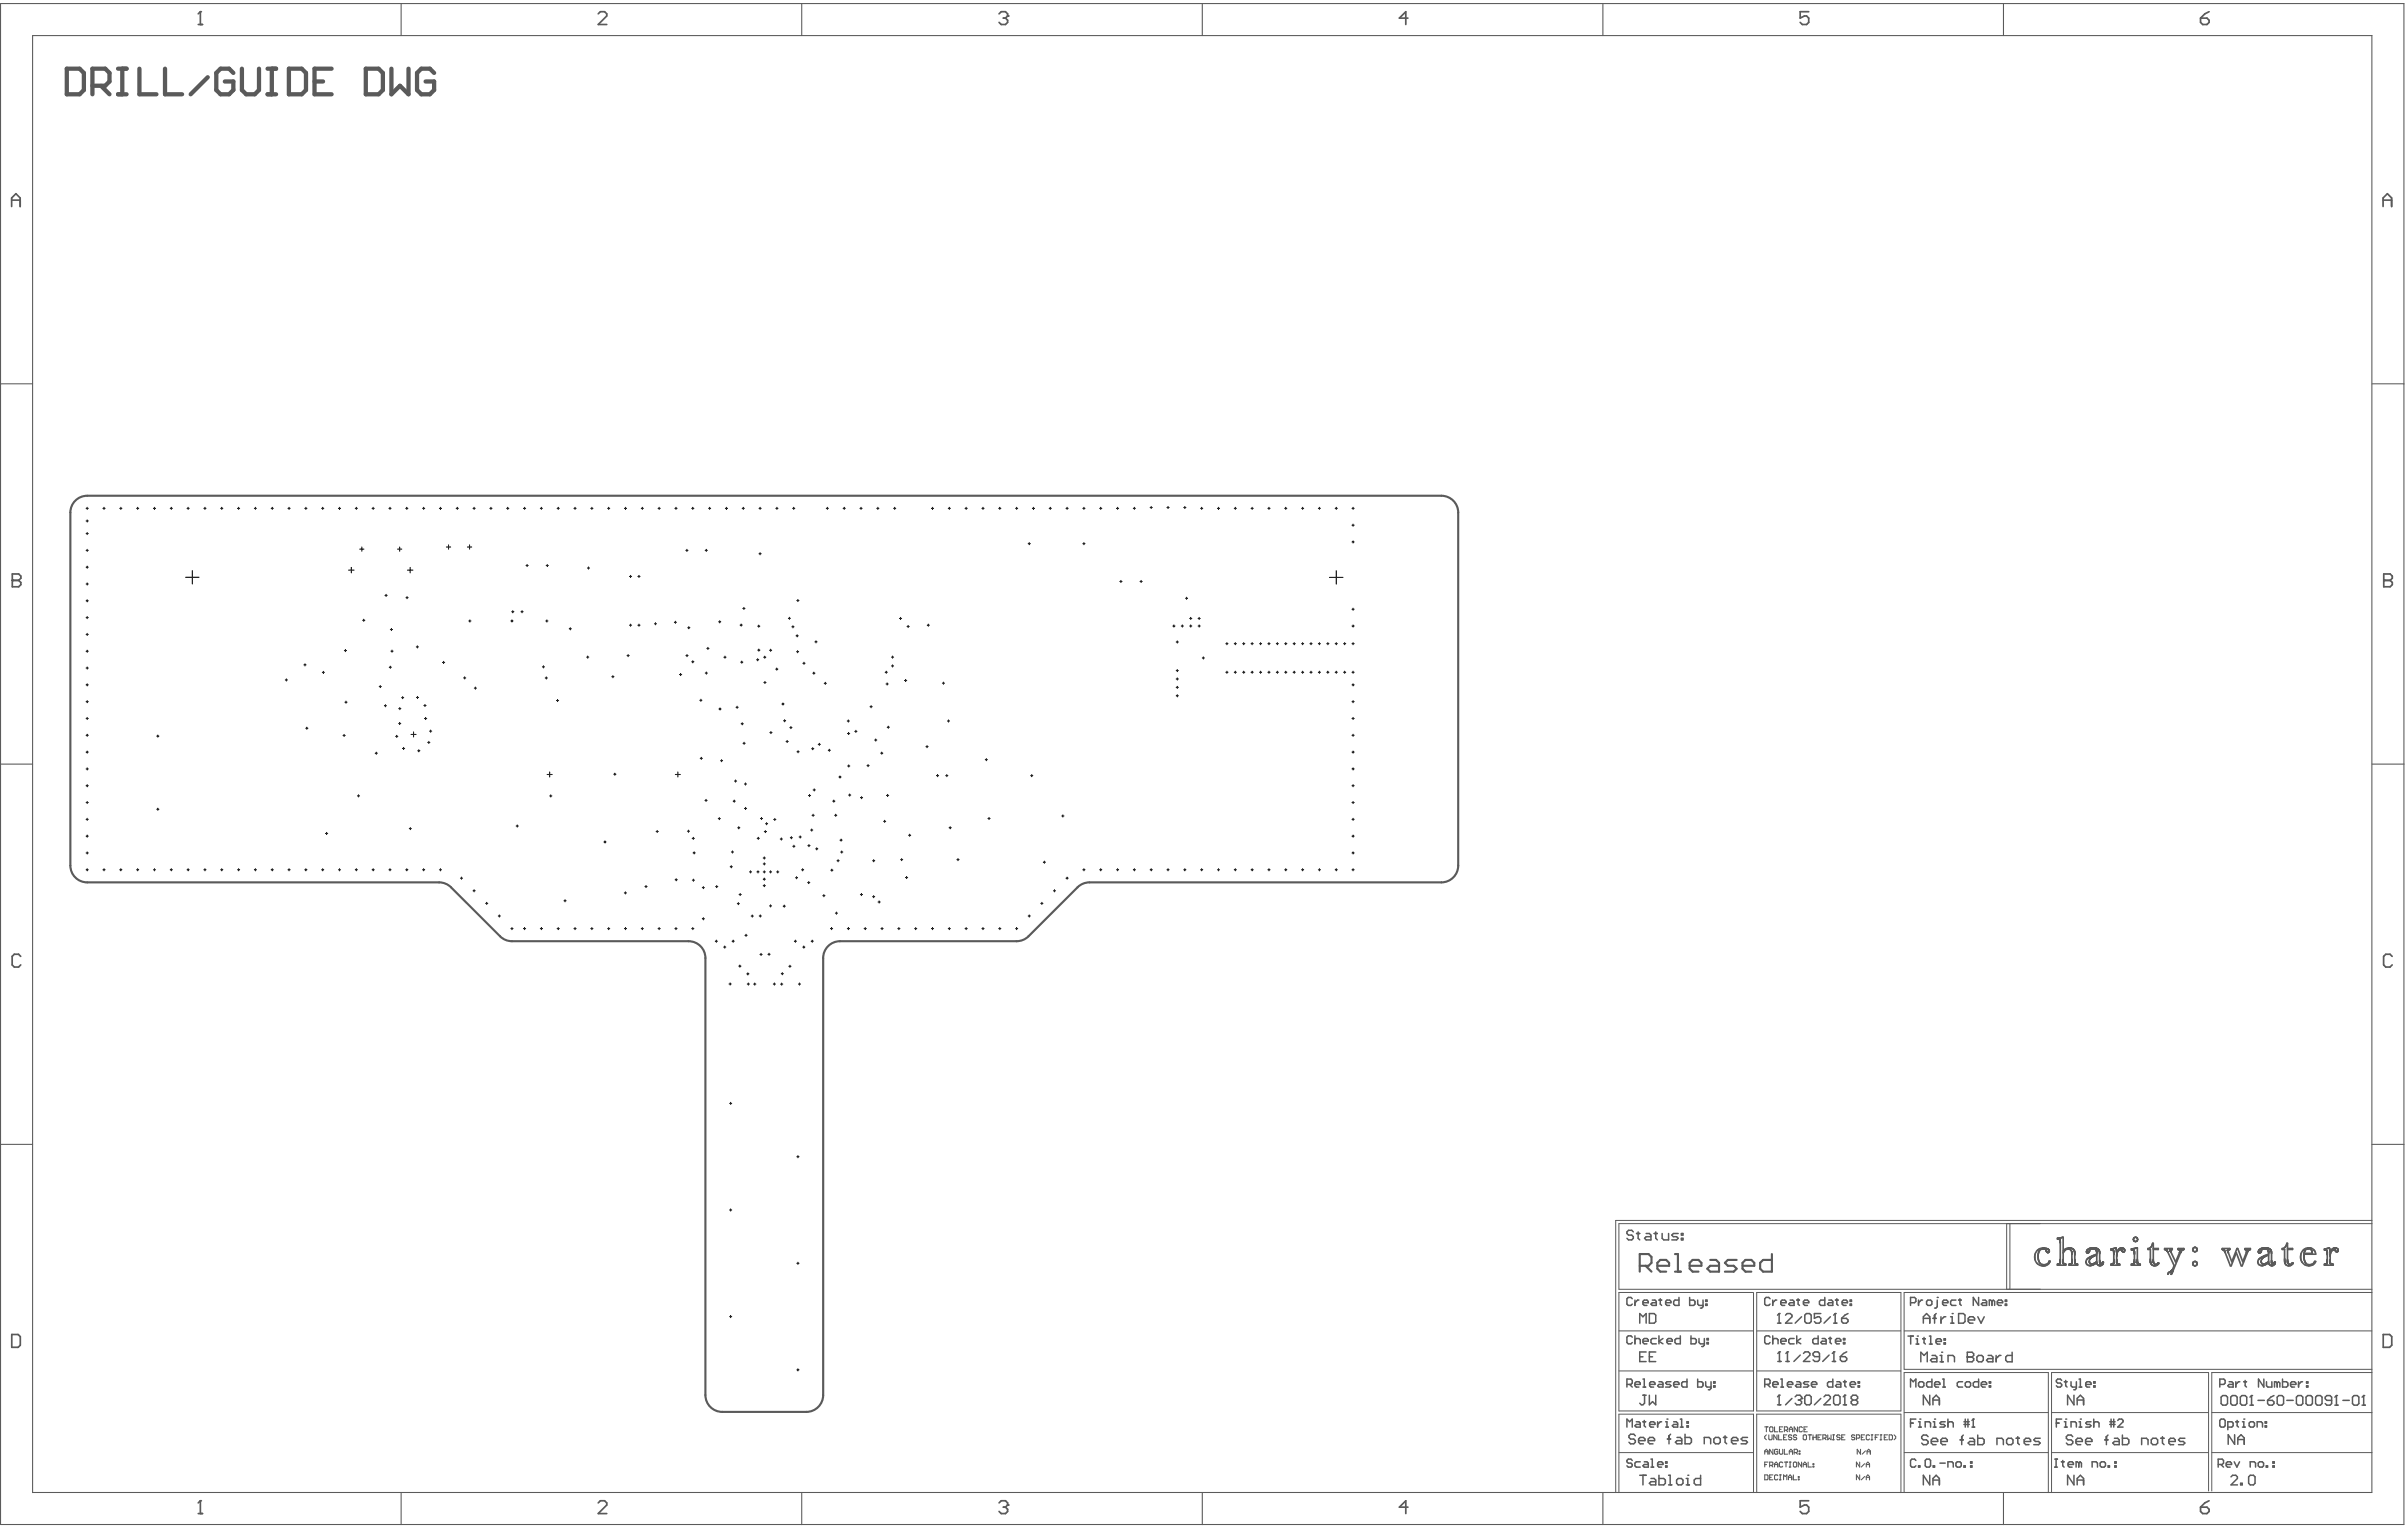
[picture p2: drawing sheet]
<svg xmlns="http://www.w3.org/2000/svg" width="476mm" height="302mm" viewBox="0 0 476 302" stroke-linecap="round" stroke-linejoin="round" font-family="sans-serif">
<g fill="none" stroke="#5a5a5a" stroke-width=".33">
<path d="M402.6 248.8v.3M402.6 248.3v.3M403.1 250l.1 .1M403.2 247.3l-.1 .1M403.3 248.7l.2 1M403.5 247.5l-.2 1M403.5 247.5h.1M404.1 250.5h.2M404.2 250.2h.1M404.3 246.9h.1M404.4 247.1h-.4M404.7 247.2h.1"/>
<path d="M404.8 247.2h.1M404.8 247.2v.1M404.8 247.3h.1M404.8 247.3v.1M404.8 250.4h-.1M404.8 247.4h.1M404.9 247.4h.1M404.9 250.2h-.2M404.9 247.4v.1M404.9 247.5h.1M404.9 247.5v.1M404.9 247.6h.1"/>
<path d="M404.9 247.6l.1 .1M405.1 247.1h.1M405.1 247.8h.1M405.2 247.8h.1M405.2 247.1h.1M405.2 247.1l.1 .1M405.3 247.2h.1M405.3 247.8h-.1M405.3 247.2l.1 .1M405.4 247.3h.1M405.4 249.7l.1-.2h.1l-.1 .3M405.4 247.7h.1"/>
<path d="M407.1 245.2h.1M407.2 245.2h.1M407.2 250.1h-.1v.2M407.3 250.1h-.1M407.3 245.2h.1M407.3 250.1h.1M407.4 245.2h.1M407.4 250.1h.1M407.5 245.2h.1M407.5 250.1h.1M407.5 245.3h.1M407.6 250l-.1 .1"/>
<path d="M407.6 245.3h.1M407.6 245.4h.1M407.6 245.5h.1M407.6 245.5v.1M407.6 245.6h.1M407.6 249.8h.1M407.6 245.6v.1M407.6 249.8v.1M407.6 245.7h.1M407.6 249.7v.1M407.6 249.7h.1M407.6 249.6v.1"/>
<path d="M407.6 245.7v.1M407.6 245.8v.1M407.6 249.5v.1M407.6 249.6h.1M407.6 249.5h.1M407.6 249.2v.3M407.6 249.3h.1M407.7 244.9l-.6 .1v.2M408.1 244.8h.1M408.2 249.3v.1M408.2 249.5v.2M408.2 249.7h.1"/>
<path d="M408.2 249.8h.1M408.2 249.9h.1M408.3 250.1h.1M408.4 250.1h.1M408.5 250.1h.1M408.5 247.3l-.3 .3M408.6 250.1h.1M408.6 247.4l-.4 .5v1.6M408.7 250.1h.1M408.7 250.1v.2M409.2 247.1h.1M409.2 247.1l.2 .1"/>
<path d="M409.4 246.9l.5 .1M409.4 250.1v.2h1.7v-.2M409.5 250.1h-.1M409.5 250.1h.1M409.6 250.1h-.1M409.6 250.1h.1M409.7 250.1h-.1M409.7 247.3h.1M409.7 250.1h.1M409.8 250.1h-.1M409.8 250.1h.1M409.9 247.6h.1"/>
<path d="M409.9 247.6v.1M409.9 247.7h.1M409.9 247.7v.1M409.9 247.8h.1M409.9 247.8v.2M409.9 249.8h.1M409.9 249.8v.1M409.9 249.7v.1M409.9 248h.1M409.9 249.7h.1M409.9 248v1.5M409.9 249.6v.1"/>
<path d="M409.9 249.5v.1M409.9 249.4v.2M409.9 249.3v.1M410.1 247.1l.2 .1M410.4 247.5h.1M410.5 247.5v.1M410.5 247.6h.1M410.5 247.6v.2M410.5 247.8h.1M410.5 247.8v1.6M410.5 249.3v.1M410.5 249.4v.1"/>
<path d="M410.5 249.5h.1M410.5 249.5v.1M410.5 249.6h.1M410.5 249.6v.1M410.5 249.7h.1M410.5 249.7v.1M410.5 249.8h.1M410.5 249.9h.1M410.7 250.1h.1M410.8 250.1h.1M410.9 250.1h.1M411 250.1h.1"/>
<path d="M411.1 250.1h.1M412.7 249.7v.1M412.8 247.7h.1M412.9 247.7h.1M412.9 247.7v.1M412.9 247.5v.1M412.9 247.5h.1M412.9 250.2h.1M412.9 247.4v.1M412.9 247.4h.1M413 247.4h-.1M413 247.9h.1"/>
<path d="M413 247.4h.1M413 247.3v.1M413.1 247.3h-.1M413.1 247.9h.1M413.2 247.2l-.1 .1M413.3 247.8h.1M413.4 247.7l-.1 .1M413.4 247.7h.1M413.4 249.6v.2M413.4 247.6v.1M413.4 247.6h.1M413.4 247.5v.1"/>
<path d="M413.4 247.5h.1M413.4 247.4v.1M413.5 250.4h.1M413.5 250h.1M413.6 247.2h.1M413.7 247.1l-.1 .1M413.7 247.1h.1M413.8 247.1h-.1M413.8 250.1h.1M413.8 247.1h.1M413.9 250.1h.1M413.9 247.1h-.1"/>
<path d="M413.9 247.1h.1M414.1 247.1h.1M414.1 247.1h-.2M414.1 247.1h.4M414.2 248.4l-1.3 .8M414.4 248.5l-.9 .6M414.5 250.1l-1 .3M414.5 249.9l-.6 .2M414.5 246.9h-.7l-.6 .2M414.9 247.7h.1M414.9 247.7v.1M414.9 247.8h.1"/>
<path d="M414.9 247.8v.1M414.9 247.9h.1M414.9 247.9v.2M414.9 248.3v1.3M414.9 249.8h.1M414.9 249.8l.1 .3M414.9 247l.3 .2M415.2 247.2h.1M415.2 247.2l.1 .1M415.2 250.4h.1M415.3 247.4l.1 .1M415.3 250.4h.1"/>
<path d="M415.4 247.5h.1M415.4 247.5v.1M415.4 247.6h.1M415.4 247.6v.1M415.4 247.7h.1M415.4 247.7v1.9M415.4 249.5h.1M415.4 249.6h.1M415.4 249.6v.1M415.4 249.7h.1M415.5 249.7v.1M415.5 249.8h.1"/>
<path d="M415.5 249.9h.1M415.5 250h.1M415.6 250.1h.1M415.7 250.1h.1M415.8 250.1h-.1M415.8 250.4h-.4M415.9 250h.1M416 250h-.1M416 249.9v.1M416 249.9h.1M416 249.8v.1M416 249.8h.1"/>
<path d="M416 249.8l.2-.1-.1 .3M416.1 250.1h.1M416.1 250v.1M417.7 247.1l.1 .2M417.8 247.1h-.1M417.8 247.3h.1M417.8 250.1h-.1v.2M417.8 250.1h.1M417.9 247.3h.1M417.9 250.1h-.1M417.9 250.1h.1M417.9 247.1h-.1"/>
<path d="M418.2 247.9v1.7M418.2 248v.1M418.2 249.3v.1M418.3 247l.4-.1 .1 .8M418.8 247.7h.1M418.8 248.6v.9M418.8 249.3h.1M418.8 249.5h.1M418.8 249.5v.1M418.8 249.6v.1M418.8 249.6h.1M418.8 249.7h.1"/>
<path d="M418.8 249.8h.1M418.8 249.9h.1M418.8 248.1v.4M418.9 248l-.1 .1M418.9 248h.1M418.9 247.9v.1M418.9 247.9h.1M418.9 250.1h.1M419 250.1h.1M419.1 250.1h.1M419.2 250.1h.1M419.3 250.1h.1"/>
<path d="M419.3 250.1h.1v.2M419.3 247.3l-.4 .4M419.3 247.3h.1M419.4 247.3h-.1M419.4 247.3h.1M419.5 247.2l-.1 .1M419.5 247.2h.1M419.6 247.2h-.1M419.6 247.2h.1M419.6 246.9l-.4 .2M419.7 247.2v.1M419.7 247.3h.1"/>
<path d="M419.8 247.3h.1M419.8 247.3v.1M419.8 247.4h.1M419.8 247.4v.1M419.8 246.9h.2M419.8 247.5h.1M419.9 247.5h.1M419.9 247.5v.1M419.9 247.6h.1M420.2 247.1h.1M420.3 247.1h.1M420.3 247.1l.1 .1"/>
<path d="M421.8 247.3h.1M421.9 247.3h.1M421.9 250.1h-.2v.2h1.8v-.2h-.2M421.9 250.1h.1M422 247.3h.1M422 250.1h-.1M422 250.1h.1M422.1 247.3h.1M422.1 250.1h-.1M422.1 250.1h.1M422.2 250.1h-.1M422.2 250.1h.1"/>
<path d="M422.2 247.4h.1M422.2 250v.1M422.2 247.4l.1 .1M422.2 245.5h.1M422.2 244.9v.1M422.3 247.5h.1M422.3 249.9h.1M422.3 249.8v.1M422.3 249.8h.1M422.3 247.8v1.8M422.3 249.7h.1M422.3 249.6v.1"/>
<path d="M422.3 249.6h.1M422.3 249.5h.1M422.3 249.3h.1M422.5 244.8h.1M422.6 245.6l-.1 .1M422.8 244.9l.1 .1M422.8 245.5v.1M422.8 245.5h.1M422.9 246.9l-1.2 .2v.2h.2M422.9 249.3v.4M422.9 249.2v.2M422.9 249.5h.1"/>
<path d="M422.9 249.7h.1M422.9 249.8h.1M422.9 249.9h.1M423 245.2v.1M423 250.1h.1M423.1 250.1h.1M423.2 250.1h.1M423.3 250.1h.1M425.5 249.1v.4M425.5 249.5v.1M425.5 249.6h.1M425.5 249.6v.1"/>
<path d="M425.5 249.7h.1M425.5 249.7v.1M425.5 249.8h.1M425.5 249.9h.1M425.6 246.8l-.2 .1M425.7 250.2l.1 .1M425.8 246.5l.1-.5h.1v1h1v.2h-1M426 249.3v.1M426 249.4l.1 .1M426.1 249.5h.1M426.1 249.5v.1M426.1 249.6h.1"/>
<path d="M426.1 249.6v.1M426.1 249.7h.1M426.1 249.8h.1M426.2 250.5h.1M426.3 250.1h.1M426.8 250.3l-.2 .1M427 249.9l-.2 .2M427 249.8v.1M427 249.8l.2 .1M428.4 247.2h.1M428.5 247.2h.1M428.5 247.3h.1"/>
<path d="M428.6 247.3h.1M428.7 247.3h.1M428.7 247.3v.1M428.7 247.4h.1M428.8 247.4v.1M428.8 247.5h.1M428.9 252.1h.1M429.1 251.9h-.1M429.1 251.8v.1M429.2 251.7l-.1 .1M429.2 251.7h.1M429.4 251.6l-.2 .1"/>
<path d="M429.4 247.4h.1M429.4 251.6h.1M429.4 247.4v.1M429.4 247.5h.1M429.4 247.3h.1M429.5 247.3h-.1M429.5 251.6h-.1M429.5 247.3h.1M429.5 251.6h.1M429.6 251.6h-.1M429.6 247.3h-.1M429.6 247.2v.1"/>
<path d="M429.6 247.2h.1M429.6 251.5v.1M429.6 252.1h.1M429.6 251.5h.1M429.7 247.2h-.1M429.7 251.5h.1M429.7 252l-.1 .1M429.7 247.2h.1M429.7 252h.1M429.7 251.4v.1M429.7 251.9v.1M429.7 251.4h.1"/>
<path d="M429.7 251.9h.1M429.8 247.2h-.1M429.8 251.9h-.1M429.8 251.4h.1M429.8 247.2h.1M429.8 251.3v.1M429.8 251.8v.1M429.8 251.3h.1M429.8 247v.2M429.8 251.8h.1M429.8 251.2v.1M429.8 251.2h.1"/>
<path d="M429.9 251.5l-.1 .3M430.9 247.2h.1M430.9 247v.2M431 247.2h.1M431.1 247.2h.1M431.2 247.2h.1M431.2 247.3h.1M431.2 247.9l-.7 1.8M431.2 247.8v.1M431.3 247.3h.1M431.4 247.4v.1M431.4 247.4h.1"/>
<path d="M431.4 247.9h.1M431.8 247.3h.1M431.9 247.3h-.1M431.9 247.3h.1M432 247.2l-.1 .1M432 247.2h.1M432.1 247l-.1 .2M434 250.3h.1M434 250.3v.1M434 249.7h.1M434.3 249.6h.1M434.3 246.8h.1"/>
<path d="M434.3 250.5h.1M434.6 246.9h.1M434.6 249.7h.1M434.6 250.3v.1M434.7 250h.1M434.7 250v.1M439.7 247.2v-.2h1.5v.2M439.7 247.2h.1M439.8 247.2h.1M439.9 247.2h.1M439.9 247.2v.1M439.9 247.3h.1"/>
<path d="M440 247.3h.1M440.1 247.3v.1M440.1 247.4h.1M440.1 247.4v.1M440.1 247.5h.1M440.3 247.8l1 2.7h.2M440.8 247.4h.1M440.8 247.5h.1M440.8 247.3h.1M440.9 247.3h.1M440.9 247.8v.1M440.9 247.2v.1"/>
<path d="M440.9 247.2h.1M441 247.2h.1M441.1 247.2h.1M441.2 247.2h.1M441.2 247.2h-.1M442.6 247h.2M444.2 247v.2M444.2 247.2h.1M444.3 247.2h.1M444.4 247.2h.1M444.4 247.2v.1M444.4 247.3h.1"/>
<path d="M444.5 247.3h.1M444.6 247.5h.1M444.6 247.4h.1M444.6 247.4v.1M444.7 247.8l-1.1 2.7h-.1l-1-2.7M444.8 247.5h.1M444.8 247.4v.1M444.8 247.4h.1M444.9 247.4h-.1M444.9 247.4h.1M444.9 247.3v.1M444.9 247.3h.1"/>
<path d="M445 247.3h-.1M446.7 249.7v.1M446.9 247.5h.1M446.9 250.2h.1M447 247.9h.1M447 247.4l-.1 .1M447 247.4h.1M447.1 247.9h.1M447.1 247.2l-.1 .2M447.2 247.2h-.1M447.4 249.6v.1M447.4 249.7v.1"/>
<path d="M447.4 247.5h.1M447.5 247.4l-.1 .1M447.5 250.4h.1M447.7 247.1l-.1 .1M447.8 247.1h-.1M447.8 250.1h.1M447.9 250.1h.1M448 247.1h-.2M448 247.1h.3M448 247.1h.1M448 250.1h-.1M448.1 250.1h-.1"/>
<path d="M448.2 248.4l-1.3 .8M448.3 248.6l-.8 .5M448.3 250.2l-.7 .2M448.3 250l-.2 .1M448.3 246.9l-1 .2M448.7 247.3h.1M448.7 247l.6 .4M448.8 247.3v.1M448.8 247.5h.1M448.9 247.9h.1M448.9 247.9v.2M448.9 248.3v1.3l-.2 .1"/>
<path d="M448.9 249.8l-.2 .2M448.9 249.8v.1M448.9 249.9l.1 .2M449.3 250.4h.2M449.4 247.4h.1M449.4 247.4v.1M449.4 247.5h.1M449.4 247.9l.1 1.7M449.4 249.5h.1M449.5 249.6h.1M449.5 249.6v.1M449.5 249.7h.1"/>
<path d="M449.5 249.7v.1M449.5 249.8h.1M449.5 250.4h.1M449.5 249.9h.1M449.5 250h.1M449.6 250.1h.1M449.7 250.1h.1M449.8 250.1h-.1M449.8 250.4h-.3M450 250h-.1M450 250h.1M450 249.9v.1"/>
<path d="M450 249.9h.1M450 249.8v.1M450 249.8h.1M450 249.7h.2l-.1 .3M450 249.7v.1M450.1 250.1h.1M450.1 250v.1M451.6 247v.2M452.1 249.7h.1M452.1 249.7v.1M452.1 249.8h.1M452.1 249.9h.1"/>
<path d="M452.1 246.8h.1M452.2 250.2l.2 .1M452.3 246.5l.2-.5h.1v1h1v.2h-1M452.6 249.3v.2M452.6 249.5h.1M452.6 249.5v.1M452.6 249.6h.1M452.6 249.6v.1M452.6 249.7h.1M452.6 249.7v.1M452.6 249.8h.1M452.8 250.1h.1"/>
<path d="M453.4 250.3l-.2 .1M453.6 249.9l-.2 .2M453.6 249.8l.1 .2M453.6 249.8v.1M455.4 249.7h.1M455.8 247.3l-.1 .1M455.9 248.5h.1M455.9 248.6l.2 1.2M455.9 248.4v.1M455.9 248.4h.1M455.9 248.3v.1M455.9 248.3h.1"/>
<path d="M455.9 248.2v.1M455.9 248.2h.1M455.9 248.2h2.3M455.9 247.9v.1h1.6M456.1 247.4v.1M456.1 249.8h.1M456.1 249.8l.1 .1M456.7 246.9l.6 .1M456.8 247.1h-.2M456.8 250.5h.1M457.2 250.2h-.4M457.5 248h.1"/>
<path d="M457.5 247.9v.1M457.5 247.9h.1M457.5 247.8h.1M457.5 247.8v.1M457.8 250.2h-.1M457.8 247.3l.1 .2M458 249.6l-.1 .2M458 249.6h.2M458 249.6h.1M459.9 247.1v.2h.2M459.9 247.1l.5-.1a.37 .37 0 0 1 .5-.1 .37 .37 0 0 1 .1 .6M459.9 247.1h.1"/>
<path d="M460 250.1h.1M460.1 247.3h.1M460.1 250.1h-.1M460.1 250.1h.1M460.2 250.1h-.1M460.2 247.3h.1M460.2 250.1h.1M460.2 247.4h.1M460.3 247.4h.1M460.3 250.1h-.1M460.3 250.1h.1M460.4 250.1h-.1"/>
<path d="M460.5 249.9h.1M460.5 249.8h.1M460.5 249.7v.1M460.5 249.7h.1M460.5 249.6v.1M460.5 247.8v.1M460.5 249.6h.1M460.5 249.5v.1M460.5 247.9v1.5M460.5 247.9v.1M460.5 248.1v.1M460.5 249.3v.2"/>
<path d="M461 248.6v1M461 249.3v.1M461 249.5h.1M461 249.6h.1M461 249.6l.1 .1M461.1 249.7h.1M461.1 249.7v.1M461.1 249.8h.1M461.1 249.8v.1M461.1 249.9h.1M461.1 248.1l-.1 .5M461.1 248v.1"/>
<path d="M461.1 248h.1M461.1 247.9v.1M461.1 247.9h.1M461.2 250.1h.1M461.3 250.1h.1M461.4 250.1h.1M461.4 250.1h.3v.2h-1.8l.1-.2M461.5 247.3l-.1 .2M461.6 247.3h-.1M461.6 247.3h.1M461.7 247.3h-.1M461.7 247.2v.1"/>
<path d="M461.7 247.2h.1M461.8 247.2h-.1M461.8 247.2h.1M461.8 246.9l-.3 .2M462.5 247.1h.1M462.5 247.1l.1 .1"/>
</g>
<circle cx="420.1" cy="247.7" r=".17" fill="#5a5a5a"/>
<g fill="none" stroke="#5a5a5a" stroke-width=".33">
<path d="M404.3 250.2h.1M404.4 247.1h.1M404.4 250.2h.1M404.5 247.1h.1M404.6 247.1h.1M404.7 247.1h.1M404.7 247.1v.1M404.7 247.2h.1M404.7 250.2h-.3M404.7 250.4l-.4 .1M407.1 250.3h1.6M407.6 245.9v3.3"/>
<path d="M408.1 244.8l-.4 .1M408.2 244.8v2.8M414.5 246.9l.4 .1M414.6 247.2h.1M414.6 247.2l.2 .2M414.8 247.5h.1M414.8 247.5v.1M414.8 247.6h.1M414.9 247.6v.1M414.9 249.6l-.4 .3M414.9 248.3l-.5 .2M414.9 248.1l-.7 .3"/>
<path d="M414.9 249.8l-.4 .3M417.7 250.3h1.7M417.9 247.3h.1M417.9 250.1h.1M418 250.1h-.1M418 247.3h.1M418 250.1h.1M418 247.3v.1M418 247.4h.1M418.1 250.1h-.1M418.1 247.4h.1M418.1 250.1h.1"/>
<path d="M418.2 247.6h.1M418.2 249.9h.1M418.2 249.8h.1M418.2 249.8v.1M418.2 247.6v.1M418.2 247.7h.1M418.2 247.7v.1M418.2 249.7h.1M418.2 249.7v.1M418.2 249.6v.1M418.2 249.6h.1M418.2 247.8v.1"/>
<path d="M418.2 247.8h.1M418.3 247l-.4 .1M420.3 247.6h.1M422.3 247.5h.1M422.3 247.5v.1M422.3 247.6h.1M422.3 247.6v.1M422.3 247.7h.1M422.3 247.7v.1M422.3 247.8h.1M422.9 246.9v2.3M425 247v.2h.5v1.9"/>
<path d="M426 247.2v2M428.4 247.2h.1M428.8 247.5h.1M428.8 247.5v.1M428.8 247.6h.1M428.9 247.6v.1M428.9 247.7h.1M428.9 247.7l1.3 2.7-.3 .8M429.4 247.5h.1M429.5 247.5h.1M429.5 247.5v.1M429.5 247.6h.1"/>
<path d="M429.5 247.6v.1M429.5 247.7h.1M429.5 247.7l.1 .1M429.6 247.8h.1M429.6 247.8l.9 1.9M429.8 247h-1.5l.1 .2M429.9 251.2h-.1M429.9 251.2h.1M430.9 247h1.2M431.3 247.8h-.1M431.3 247.8h.1M431.3 247.7v.1"/>
<path d="M431.3 247.7h.1M431.3 247.6v.1M431.3 247.6h.1M431.4 247.6h.1M431.4 247.5v.1M431.4 247.5h.1M431.4 247.9l-1.5 3.6M431.5 247.7l-.1 .2M431.5 247.7h.1M431.6 247.6l-.1 .1M431.6 247.6h.1M431.6 247.5v.1"/>
<path d="M431.6 247.5h.1M431.7 247.4l-.1 .1M431.7 247.4h.1M434 247.5v.1M434.3 247.7h.1M434.6 247.5v.1M434.6 247.5h.1M440.1 247.5h.1M440.2 247.5v.1M440.2 247.6h.1M440.2 247.6v.1M440.2 247.7h.1"/>
<path d="M440.2 247.7l.1 .1M440.3 247.8h.1M440.8 247.5h.1M440.8 247.5v.1M440.8 247.6h.1M440.8 247.6l.1 .2M440.8 247.7h.1M442.5 247.8l-1 2.7M442.6 247l-1 2.7-.7-1.8M442.8 247l1 2.7 .7-2M444.2 247h1.1v.2M444.5 247.7h.1"/>
<path d="M444.5 247.6v.1M444.5 247.6h.1M444.6 247.6h.1M444.6 247.6h-.1M444.6 247.5v.1M444.6 247.5h.1M444.8 247.6l-.1 .2M444.8 247.6h.1M444.8 247.5v.1M444.8 247.5h.1M445 247.3h.1M445.1 247.2l-.1 .1"/>
<path d="M445.1 247.2h.1M445.2 247.2h-.1M445.2 247.2h.1M445.3 247.2h-.1M446.9 247.7h.1M446.9 247.7v.1M446.9 247.5v.1M446.9 247.5h.1M447.3 247.8h.1M447.4 247.7l-.1 .1M447.4 247.7h.1M447.4 247.6v.1"/>
<path d="M447.4 247.6h.1M447.4 247.5v.1M447.4 247.5h.1M448.3 247.1h.2M448.3 246.9l.4 .1M448.6 247.2h.1M448.7 247.2v.1M448.7 250l-.4 .2M448.7 249.7l-.4 .3M448.8 247.5h.1M448.8 247.5v.1M448.8 247.6h.1"/>
<path d="M448.9 247.6h.1M448.9 247.6v.1M448.9 247.7h.1M448.9 247.7v.1M448.9 247.8h.1M448.9 247.8v.1M448.9 248.3l-.6 .3M448.9 248.1l-.7 .3M449.4 247.5h.1M449.4 247.5v.2M449.4 247.7h.1M449.4 247.7v.2"/>
<path d="M451.6 247.2h.4v1.9M452 249.1v.4M452 249.5v.1M452 249.6h.1M452.1 249.6v.1M452.6 247.2v2M455.2 248.8l.1 .4M455.2 248.2v.4M456.1 247.5l-.2 .4M457.5 247.6v.2M457.5 247.8h.1M457.9 247.5l.1 .1"/>
<path d="M460.4 247.5l.1 .1M460.5 247.6h.1M460.5 247.6v.1M460.5 247.7h.1M460.5 247.7v.1M461 247.5v.2M461 247.7h.1M461.4 247.5l-.2 .3M462 247.2h.1M462 247.2v.1M462 247.3h.1M462 247.3v.1"/>
<path d="M462 247.4h.1M462.1 247.4h.1M462.1 246.9h.1M462.1 247.4v.1M462.1 247.5h.1M462.1 247.5v.1M462.1 247.6h.1M462.2 247.6h.1M462.4 247.7h.1M462.5 247.6h.1M462.6 247.6h-.1M462.6 247.6h.1"/>
</g>
<g fill="none" stroke="#5a5a5a" stroke-width=".21">
<path d="M.1 .7h475.5v300.9h-475.5zM6.5 7h462.8v288.3h-462.8zM79.4 .7v6.3M158.6 .7v6.3M237.9 .7v6.3M317.1 .7v6.3M396.4 .7v6.3M.1 75.9h6.4M469.3 75.9h6.4M.1 151.2h6.4M469.3 151.2h6.4M.1 226.4h6.4"/>
<path d="M469.3 226.4h6.4M79.4 295.3v6.4M158.6 295.3v6.4M237.9 295.3v6.4M317.1 295.3v6.4M349.2 282.3h.6M349.5 282.3v1M350.3 282.3h.3l.2 .2v.6l-.2 .2h-.3l-.2-.2v-.6zM351.1 282.3v1h.7M352.1 282.8h.3M352.7 282.3h-.6v1h.6M353.1 283h.4l.2-.2v-.3l-.2-.2h-.4v1"/>
<path d="M353.4 283l.3 .3M354 282.8h.7M354 283.3v-.7l.4-.3 .3 .3v.7M355.6 282.3v1l-.6-1v1M356.6 282.5l-.1-.2h-.4l-.1 .2v.6l.1 .2h.4l.1-.2M356.9 282.8h.4M357.6 282.3h-.7v1h.7M396.4 295.3v6.4"/>
</g>
<g fill="none" stroke="#5a5a5a" stroke-width=".2">
<path d="M346.8 255.7h-26.5v23.5h26.6v-23.5M347.6 255.7h28.5v23.5h-28.5zM397 242.1v13M397.7 242.1v13M469.3 242.1h-149v13h149M469.3 255.7h-92.5v15.2h92.5M469.3 241.5h-149.6v53.8M320.3 263.3h26.6M320.3 271.3h26.6M347.6 263.3h28.5M347.6 271.3h28.5M376.8 263.3h92.5"/>
<path d="M376.8 279.5h28.5M405.9 279.5h31.1M437.6 279.5h31.7M469.3 271.6h-31.7v23.4M320.3 295.3v-15.5h26.6v15.5M320.3 287.4h26.6M347.6 295.3v-15.5h28.5v15.5M376.8 295.3v-23.7h28.5v23.7M376.8 287.4h28.5M405.9 287.4h31.1M437 295v-23.4h-31.1v23.7M437.6 287.4h31.7"/>
</g>
<path d="M118.4 2.7l.4-.4h.8l.5 .4v.5l-1.7 1.6h1.7M278.6 3.6h-1.7l1.3-1.3v2.5M435.4 3.6h1.3l.4 .4v.4l-.4 .4h-.9l-.4-.4zM437.1 2.3l-.9 .4-.8 .9M2.4 113.6v2.5h1.3l.4-.4v-.4l-.4-.5h-1.3M4.1 189.2l-.4-.4h-.9l-.4 .4v1.7l.4 .4h.9l.4-.4M2.3 264h1.3l.4 .5v1.7l-.4 .4h-1.3zM118.4 297.4l.4-.5h.8l.5 .5v.4l-1.7 1.7h1.7M278.6 298.2h-1.7l1.3-1.3v2.6M435.4 298.2h1.3l.4 .4v.5l-.4 .4h-.9l-.4-.4zM437.1 296.9l-.9 .5-.8 .8" fill="none" stroke="#5a5a5a" stroke-width=".34"/>
<g fill="none" stroke="#5a5a5a" stroke-width=".3">
<path d="M323 289l-.3-.3h-.5l-.3 .3v.2l.3 .3h.5l.3 .3v.2l-.3 .3h-.5l-.3-.3M324.5 289.2h-.7l-.3 .3v.5l.3 .3h.7M325.3 289.2h.6l.2 .3v.8h-.8l-.2-.3 .2-.2h.8M326.7 288.7h.2v1.6M326.7 290.3h.5M328 289.8h1v-.3l-.2-.3h-.6l-.2 .3v.5l.2 .3h.6M329.6 289.2h.2v.3h-.2zM329.6 290h.2v.3h-.2zM381.8 291.9v1.9l-1.2-1.9v1.9M382.5 293.8v-1.3l.6-.6 .6 .6v1.3M382.5 292.8h1.2M410.4 291.9v1.9l-1.3-1.9v1.9"/>
<path d="M411 292.8h1.3M411 293.8v-1.3l.6-.6 .7 .6v1.3"/>
</g>
<circle cx="2.4" cy="114.8" r=".17" fill="#5a5a5a"/>
<path d="M2.3 39.6h1.7M2.3 40.9v-1.7l.8-.9 .9 .9v1.7M2.4 113.6h1.3l.4 .4v.4l-.4 .4h-1.3M39.2 299.5h.9M39.6 296.9v2.6" fill="none" stroke="#5a5a5a" stroke-width=".34"/>
<circle cx="39.6" cy="296.9" r=".17" fill="#5a5a5a"/>
<path d="M39.6 296.9l-.4 .5M197.7 297.4l.4-.5h.8l.5 .5v.4" fill="none" stroke="#5a5a5a" stroke-width=".34"/>
<circle cx="199.4" cy="297.8" r=".17" fill="#5a5a5a"/>
<path d="M471.7 113.6v2.5h1.2l.4-.4v-.4l-.4-.5h-1.2M473.3 189.2l-.4-.4h-.9l-.4 .4v1.7l.4 .4h.9l.4-.4M471.5 264h1.3l.4 .5v1.7l-.4 .4h-1.3zM198.5 298.2h.4M198.9 298.2l.5 .4v.5l-.5 .4h-.8l-.4-.4M199.4 297.8l-.5 .4M357.9 296.9h-1.7v1.3l.8-.4h.5l.4 .4v.9l-.4 .4h-.9l-.4-.4" fill="none" stroke="#5a5a5a" stroke-width=".34"/>
<g fill="none" stroke="#5a5a5a" stroke-width=".3">
<path d="M324.4 268.5h.7M325.1 276.1h.6M325.4 276.1v1.5l-.3 .4h-.3l-.4-.4M325.7 267.5h-1.3v1.9h1.3M326.3 276.1v1.9l.7-.7 .6 .7v-1.9M326.3 268.5h.7M327.6 267.5h-1.3v1.9h1.3M377.5 264.4h1.1M378 264.4v1.5M379.1 265.9h.5M379.1 264.9h.3v1M379.4 264.4h.1"/>
<path d="M380.4 264.9h.6M380.7 264.6v1.1l.3 .2M381.7 264.4h.3v1.5M381.7 265.9h.6M381.8 276.1v1.9l-1.2-1.9v1.9M382.5 278v-1.3l.6-.6 .6 .6v1.3M382.5 277h1.2M383.1 265.4h1v-.3l-.2-.2h-.6l-.2 .2v.6l.2 .2h.6M384.7 265.7h.2v.2h-.2zM384.7 264.9h.2v.2h-.2zM410.4 276.1v1.9l-1.3-1.9v1.9M411 277h1.3"/>
<path d="M411 278v-1.3l.6-.6 .7 .6v1.3M442.1 283.9v1.9l-1.2-1.9v1.9M442.8 285.8v-1.3l.6-.6 .6 .6v1.3M442.8 284.8h1.2"/>
</g>
<circle cx="471.7" cy="114.8" r=".17" fill="#5a5a5a"/>
<path d="M39.2 4.8h.9M39.6 2.3v2.5M471.5 39.6h1.7M471.5 40.9v-1.7l.9-.9 .8 .9v1.7M471.7 113.6h1.2l.4 .4v.4l-.4 .4h-1.2" fill="none" stroke="#5a5a5a" stroke-width=".34"/>
<circle cx="39.6" cy="2.3" r=".17" fill="#5a5a5a"/>
<path d="M39.6 2.3l-.4 .4M197.7 2.7l.4-.4h.8l.5 .4v.5" fill="none" stroke="#5a5a5a" stroke-width=".34"/>
<circle cx="199.4" cy="3.2" r=".17" fill="#5a5a5a"/>
<path d="M198.5 3.6h.4M198.9 3.6l.5 .4v.4l-.5 .4h-.8l-.4-.4M199.4 3.2l-.5 .4M357.9 2.3h-1.7v1.3l.8-.4h.5l.4 .4v.8l-.4 .4h-.9l-.4-.4" fill="none" stroke="#5a5a5a" stroke-width=".34"/>
<g fill="none" stroke="#5a5a5a" stroke-width=".21">
<path d="M349.2 287.7v-.6l.3-.3 .3 .3v.6M349.2 291.8h.5l.1 .2v.6l-.1 .2h-.5zM349.2 289.8h.3M349.2 287.2h.6M349.5 283.9l-.3 .3v.4l.3 .3M349.8 289.3h-.6v1M350 283.9v.8l.1 .2h.4l.1-.2v-.8M350.1 289.9h.5l.2-.1v-.3l-.2-.2h-.5v1M350.1 292.3h.4M350.5 289.9l.3 .4M350.8 291.8h-.7v1h.7M350.8 286.8v.9l-.7-.9v.9"/>
<path d="M351.1 290.3v-.7l.3-.3 .4 .3v.7M351.1 289.8h.7M351.6 283.9v1l-.6-1v1M351.8 292l-.2-.2h-.3l-.2 .2v.6l.2 .2h.3l.2-.2M351.8 286.9l-.2-.1h-.3l-.2 .1v.7l.2 .1h.3l.2-.1v-.4h-.4M351.9 283.9v1h.7M352.1 292.8h.3M352.1 291.8h.3M352.1 286.8v.8l.1 .1h.4l.1-.1v-.8M352.2 291.8v1M352.7 289.5l-.1-.2h-.4l-.1 .2v.6l.1 .2h.4l.1-.2M352.9 292.8v-1l.3 .3 .3-.3v1"/>
<path d="M352.9 284.4h.3M353.1 289.3h.6M353.1 286.8v.9h.6M353.4 289.3v1M353.5 283.9h-.6v1h.6M353.9 292.3h.6M353.9 292.8v-.7l.3-.3 .3 .3v.7M354 289.3h.4M354 290.3h.4M354 287.2h.7M354 287.7v-.6l.4-.3 .3 .3v.6M354.2 289.3v1"/>
<path d="M354.5 284.1l-.1-.2h-.4l-.1 .3 .1 .2h.4l.1 .3-.1 .2h-.4l-.1-.2M354.8 291.8v1h.7M355 289.3h.3l.2 .2v.6l-.2 .2h-.3l-.2-.2v-.6zM355 287.4h.5l.1-.2v-.3l-.1-.1h-.5v.9M355.3 287.4l.3 .3M355.5 284.1l-.2-.2h-.3l-.2 .3 .2 .2h.3l.2 .3-.2 .2h-.3l-.2-.2M355.8 292.6h.2v.2h-.2zM355.8 292.1h.2v.2h-.2zM356 287.1h.1v.1h-.1zM356 287.6h.1v.1h-.1zM356.5 289.3v1l-.7-1v1M356.8 289.8h.6"/>
<path d="M356.8 284.1l.1-.2h.4l.1 .2v.6l-.1 .2h-.4l-.1-.2zM356.8 290.3v-.7l.3-.3 .3 .3v.7M357.8 289.3v1h.6M357.8 283.9h.6M358.1 283.9v1M358.7 289.6h.2v.2h-.2zM358.7 290.1h.2v.2h-.2zM358.7 283.9v1M358.7 284.4h.7M359.4 283.9v1M359.7 284.4h.3M360.3 283.9h-.6v1h.6"/>
<path d="M360.7 284.6h.5l.1-.2v-.3l-.1-.2h-.5v1M361 284.6l.3 .3M361.6 283.9v1l.4-.3 .3 .3v-1M362.6 284.9h.3M362.6 283.9h.3M362.8 283.9v1M364.1 284.1l-.2-.2h-.3l-.2 .3 .2 .2h.3l.2 .3-.2 .2h-.3l-.2-.2M364.4 284.4h.3M365 283.9h-.6v1h.6M367 284.1l-.2-.2h-.3l-.2 .3 .2 .2h.3l.2 .3-.2 .2h-.3l-.2-.2M367.3 284.6h.5l.2-.2v-.3l-.2-.2h-.5v1M368 289.3v1l-.7-1v1"/>
<path d="M368 291.8v1l-.7-1v1M368.1 286.8v.9l-.6-.9v.9M368.3 284.4h.3M368.9 292.1l-.6 .7M368.9 289.6l-.6 .7M368.9 283.9h-.6v1h.6M369.1 287.1l-.7 .6M369.3 292.3h.6M369.3 290.3v-.7l.3-.3 .3 .3v.7M369.3 292.8v-.7l.3-.3 .3 .3v.7M369.3 289.8h.6M369.4 287.2h.7"/>
<path d="M369.4 287.7v-.6l.3-.3 .4 .3v.6M369.9 284.1l-.2-.2h-.3l-.1 .2v.6l.1 .2h.3l.2-.2M370.2 284.9h.4M370.2 283.9h.4M370.4 283.9v1M371 284.4h.4M371.7 283.9h-.7v1M372 284.9h.3M372 283.9h.3M372.2 283.9v1M372.8 284.4h.3M373.5 283.9h-.7v1h.7"/>
<path d="M373.8 283.9h.5l.1 .2v.6l-.1 .2h-.5zM374.8 283.9l.3 .3v.4l-.3 .3"/>
</g>
<g fill="none" stroke="#5a5a5a" stroke-width=".3">
<path d="M323 257l-.3-.3h-.5l-.3 .3v1l.3 .3h.5l.3-.3M323.2 243.7l-.3-.3h-.7l-.3 .3v.4l.3 .3h.7l.3 .3v.3l-.3 .3h-.7l-.3-.3M323.5 257.2v1.1M323.8 244.1h.6M324.1 243.7v1.3l.3 .3M324.3 257.2h-.3l-.5 .6M325.1 257.8h1v-.3l-.2-.3h-.6l-.2 .3v.5l.2 .3h.6M325.7 244.1h.6l.4 .3v.9h-1l-.3-.3 .3-.3h1M326.3 259.9h1l.3 .3v1.3l-.3 .3h-1zM326.9 257.2h.6l.2 .3v.8h-.8l-.2-.3 .2-.2h.8M327.3 244.1h.6M327.6 243.7v1.3l.3 .3"/>
<path d="M328.2 257.2h.6M328.5 257v1l.3 .3M328.9 244.1v.9l.3 .3h.9v-1.2M329.6 257.8h1v-.3l-.2-.3h-.6l-.2 .3v.5l.2 .3h.6M332 244.1h-.9l-.3 .3 .3 .3h.6l.3 .3-.3 .3h-.9M332.2 256.7v1.6h-.8l-.3-.3v-.5l.3-.3h.8M332.7 244.1h.3v.3h-.3zM332.7 245h.3v.3h-.3zM334.3 256.7v1.6h.8l.3-.3v-.5l-.3-.3h-.8M335.9 257.2v.8l.3 .3h.8M337 257.2v1.4l-.3 .2h-.3M337.5 258h.3v.3h-.3z"/>
<path d="M337.5 257.2h.3v.3h-.3zM350.2 257l-.2-.3h-.6l-.2 .3v1l.2 .3h.6l.2-.3M350.8 257.2v1.1M351.5 257.2h-.2l-.5 .6M352 259.9h.1M352 259.9v1.9M352 259.9l-.3 .3M352.3 257.8h1.1v-.3l-.3-.3h-.5l-.3 .3v.5l.3 .3h.5M354.2 257.2h.5l.3 .3v.8h-.8l-.3-.3 .3-.2h.8M355.5 257.2h.5M355.8 257v1l.2 .3M356.8 257.8h1.1v-.3l-.3-.3h-.5l-.3 .3v.5l.3 .3h.5"/>
<path d="M360.3 259.9h-1.3v1l.6-.4h.3l.4 .4v.6l-.4 .3h-.6l-.3-.3M361.1 256.7v1.6h-.8l-.3-.3v-.5l.3-.3h.8M361.8 257.2h.6l.2 .3v.8h-.8l-.2-.3 .2-.2h.8M363.1 259.9h.1M363.1 259.9v1.9M363.1 259.9l-.3 .3M363.2 257.2h.5M363.4 257v1l.3 .3M364.5 257.8h1v-.3l-.2-.3h-.5l-.3 .3v.5l.3 .3h.5M365.7 259.9l-.7 .3-.6 .7M366.1 258h.2v.3h-.2zM366.1 257.2h.2v.3h-.2z"/>
<path d="M378 257.8h.8l.3-.3v-.5l-.3-.3h-.8v1.6M379.6 257.2v1.1M380.4 257.2h-.3l-.5 .6M381.2 257.5l.3-.3h.5l.2 .3v.5l-.2 .3h-.5l-.3-.3zM383.1 259.9l-.3 .3v1.6M383.3 256.7h.1M383.3 257.2v1.4l-.3 .2h-.2M384.4 257.8h1v-.3l-.2-.3h-.6l-.2 .3v.5l.2 .3h.6M386.3 259.9h.1M387 257.2h-.8l-.3 .3v.5l.3 .3h.8M387.5 257.2h.6M387.5 259.9h1l.3 .3v1.3l-.3 .3h-1z"/>
<path d="M387.8 257v1l.3 .3M391.5 256.7v1.6l-1.1-1.6v1.6M392.3 257.2h.5l.3 .3v.8h-.8l-.3-.3 .3-.2h.8M394.1 257.5l-.2-.3h-.3v1.1M394.1 257.5v.8M394.1 257.5l.3-.3 .3 .3v.8M395.2 257.8h1v-.3l-.2-.3h-.5l-.3 .3v.5l.3 .3h.5M396.8 258h.2v.3h-.2zM396.8 257.2h.2v.3h-.2zM321.9 273.9h.8l.3-.2v-.6l-.3-.2h-.8v1.5M322.4 273.9l.6 .5M323 264.6l-.3-.3h-.5l-.3 .3v1l.3 .3h.5l.3-.3"/>
<path d="M323.5 265.1l.3-.3h.5l.2 .3v.8M323.5 273.9h1v-.2l-.2-.3h-.5l-.3 .3v.5l.3 .2h.5M323.5 264.3v1.6M324.4 261.8v-1.9l.7 .6 .6-.6v1.9M325.1 265.4h1v-.3l-.2-.3h-.6l-.2 .3v.5l.2 .3h.6M325.1 272.9h.2v1.5M325.1 274.4h.5M326.4 273.9h1.1v-.2l-.3-.3h-.5l-.3 .3v.5l.3 .2h.5M327.7 264.8h-.8l-.2 .3v.5l.2 .3h.8M328.2 273.4h.6l.2 .3v.7h-.8l-.2-.2 .2-.3h.8M328.2 264.3v1.6M329 264.8l-.8 .6 .8 .5"/>
<path d="M329.8 265.4h1.1v-.3l-.3-.3h-.5l-.3 .3v.5l.3 .3h.5M330.6 273.4h-.8l-.2 .3 .2 .2h.6l.2 .3-.2 .2h-.8M331.1 273.9h1.1v-.2l-.3-.3h-.5l-.3 .3v.5l.3 .2h.5M332.5 264.3v1.6h-.8l-.3-.3v-.5l.3-.3h.8M333.8 272.9v1.5h-.8l-.3-.2v-.5l.3-.3h.8M334.6 264.3v1.6h.8l.2-.3v-.5l-.2-.3h-.8M335.9 272.9v1.5h.8l.3-.2v-.5l-.3-.3h-.8M336.2 264.8v.8l.2 .3h.8M337.2 264.8v1.4l-.2 .2h-.3M337.5 273.4v.8l.3 .2h.7M337.8 265.6h.2v.3h-.2zM337.8 264.8h.2v.3h-.2z"/>
<path d="M338.5 273.4v1.3l-.2 .3h-.3M339.1 274.2h.2v.2h-.2zM339.1 273.4h.2v.3h-.2zM349.2 273.9h.8l.2-.2v-.6l-.2-.2h-.8v1.5M349.7 273.9l.5 .5M350.2 264.6l-.2-.3h-.6l-.2 .3v1l.2 .3h.6l.2-.3M350.8 265.1l.2-.3h.5l.3 .3v.8M350.8 264.3v1.6M350.8 273.9h1v-.2l-.3-.3h-.5l-.2 .3v.5l.2 .2h.5M351.7 278h.6M351.7 261.8h.6M351.8 269.4h.6"/>
<path d="M352 276.1h.1M352 276.1v1.9M352 276.1l-.3 .3M352.1 267.5h.1M352.1 267.5v1.9M352.1 267.5l-.3 .3M352.3 265.4h1.1v-.3l-.3-.3h-.5l-.3 .3v.5l.3 .3h.5M352.3 272.9h.3v1.5M352.3 274.4h.6M353.3 260.2l.3-.3h.6l.4 .3v.3l-1.3 1.3h1.3M353.3 269.4h.7M353.7 273.9h1v-.2l-.2-.3h-.6l-.2 .3v.5l.2 .2h.6"/>
<path d="M353.7 267.5h.1M353.7 267.5v1.9M353.7 267.5l-.4 .3M354.6 276.7l-1.3 1.3M355 264.8h-.8l-.3 .3v.5l.3 .3h.8M355.2 276.4l.3-.3h.6l.4 .3v.3M355.5 264.3v1.6M355.5 273.4h.5l.3 .3v.7h-.8l-.3-.2 .3-.3h.8M355.8 277h.3M356.1 277l.4 .3v.3l-.4 .4h-.6l-.3-.4M356.2 268.1l-1.3 1.3M356.3 264.8l-.8 .6 .8 .5"/>
<path d="M356.5 276.7h.1M356.5 276.7l-.4 .3M356.5 260.5l-1.3 1.3M356.8 267.8l.4-.3h.6l.3 .3v.3l-1.3 1.3h1.3M357.1 276.4l.3-.3h.6l.4 .3v1.2l-.4 .4h-.6l-.3-.4zM357.1 260.2l.3-.3h.6l.4 .3v1.3l-.4 .3h-.6l-.3-.3zM357.9 273.4h-.8l-.3 .3 .3 .2h.5l.3 .3-.3 .2h-.8M358.4 273.9h1.1v-.2l-.3-.3h-.5l-.3 .3v.5l.3 .2h.5M359.7 264.3v1.6h-.8l-.2-.3v-.5l.2-.3h.8M360 268.4h-.9l-.4-.3v-.3l.4-.3h.6l.3 .3v1.3l-.3 .3h-.6l-.4-.3M360.3 276.7l-1.3 1.3M360.5 264.8h.6l.2 .3v.8h-.8l-.2-.3 .2-.2h.8"/>
<path d="M360.9 276.4l.3-.3h.6l.4 .3v.3l-1.3 1.3h1.3M361.8 264.8h.6M361.9 268.1l-1.3 1.3M362.1 264.6v1l.3 .3M362.2 260.5l-1.3 1.3M362.5 269.4h.7M362.6 272.9v1.5h-.8l-.2-.2v-.5l.2-.3h.8M362.8 276.4l.3-.3h.6l.4 .3v1.2l-.4 .4h-.6l-.3-.4zM362.8 261.8h.6M362.9 267.5h.1M362.9 267.5v1.9M362.9 267.5l-.4 .3"/>
<path d="M363.2 265.4h1v-.3l-.2-.3h-.6l-.2 .3v.5l.2 .3h.6M363.4 273.4h.6l.2 .3v.7h-.8l-.2-.2 .2-.3h.8M364.1 268.4h1l.3 .3v.4l-.3 .3h-.7l-.3-.3zM364.4 260.9h.9l.4 .3v.3l-.4 .3h-.6l-.3-.3zM364.7 278h.6M364.8 264.8h.2v.3h-.2zM364.8 265.6h.2v.3h-.2zM364.8 273.4h.5M365 273.1v1.1l.3 .2M365 276.1h.1M365 276.1v1.9M365 276.1l-.3 .3"/>
<path d="M365.4 267.5l-.6 .3-.7 .6M366.1 273.9h1v-.2l-.2-.3h-.6l-.2 .3v.5l.2 .2h.6M366.6 277l-.3 .3v.3l.3 .4h.6l.4-.4v-.3l-.4-.3M366.6 277l-.3-.3v-.3l.3-.3h.6l.4 .3v.3l-.4 .3M366.6 277h.6M367.7 274.2h.2v.2h-.2zM367.7 273.4h.2v.3h-.2zM378 274.4v-1.5l.5 .5 .6-.5v1.5M379.6 273.7l.3-.3h.5l.3 .3v.5l-.3 .2h-.5l-.3-.2zM380.1 269.5v-1.9l.6 .6 .6-.6v1.9M380.6 260.9h1.2M380.6 261.8v-1.3l.6-.6 .6 .6v1.3"/>
<path d="M382.2 272.9v1.5h-.7l-.3-.2v-.5l.3-.3h.7M382.3 268.2h.6l.3 .3v1h-.9l-.3-.4 .3-.3h.9M382.5 260.9h.6M382.8 273.9h1v-.2l-.2-.3h-.6l-.2 .3v.5l.2 .2h.6M383.9 268.2h.3v1.3M383.9 269.5h.6M384 260.5v1.3M384.2 267.6h.1M384.4 272.9h.2v1.5M384.4 274.4h.5M385 260.5h-.3l-.7 .7M385.4 269.5v-1.3h1l.3 .3v1"/>
<path d="M385.9 261.8h.7M385.9 260.5h.4v1.3M388.3 273.4h-.8l-.2 .3v.5l.2 .2h.8M388.8 273.7l.3-.3h.5l.3 .3v.5l-.3 .2h-.5l-.3-.2zM389.2 268.5h.1M389.2 267.6h1l.3 .3v.3l-.3 .3 .3 .3v.3l-.3 .4h-1zM389.2 268.5h1M389.4 261.2h1.3v-.3l-.3-.4h-.7l-.3 .4v.6l.3 .3h.7M391.1 268.5l.4-.3h.6l.3 .3v.6l-.3 .4h-.6l-.4-.4zM391.3 260.5l.7 1.3 .6-1.3M391.5 272.9v1.5h-.8l-.3-.2v-.5l.3-.3h.8M392 273.9h1.1v-.2l-.3-.3h-.5l-.3 .3v.5l.3 .2h.5"/>
<path d="M393.4 268.2h.6l.3 .3v1h-.9l-.3-.4 .3-.3h.9M393.6 274.2h.3v.2h-.3zM393.6 273.4h.3v.3h-.3zM395 268.2v1.3M395.9 268.2h-.3l-.6 .6M398.1 267.6v1.9h-.9l-.3-.4v-.6l.3-.3h.9M407.9 273.1l-.2-.2h-.6l-.2 .2v.3l.2 .3h.6l.2 .2v.3l-.2 .2h-.6l-.2-.2M408.5 273.4h.5M408.7 273.1v1.1l.3 .2M409.8 273.4v.8l.2 .2h.8M410.8 273.4v1.3l-.2 .3h-.3M411.4 272.9h.2v1.5"/>
<path d="M411.4 274.4h.5M412.7 273.9h1v-.2l-.2-.3h-.6l-.2 .3v.5l.2 .2h.6M414.3 273.4h.2v.3h-.2zM414.3 274.2h.2v.2h-.2zM439.2 273.9h.8l.3-.2v-.6l-.3-.2h-.8v1.5M439.5 276.4l.3-.3h.6l.3 .3v1.3l-.3 .3h-.6l-.3-.3zM441.1 273.4h.5l.2 .3v.7h-.7l-.3-.2 .3-.3h.7M441.4 276.4l.3-.3h.6l.3 .3v1.3l-.3 .3h-.6l-.3-.3zM442.4 273.4v1M443.2 273.4h-.3l-.5 .5M443.3 276.4l.3-.3h.6l.3 .3v1.3l-.3 .3h-.6l-.3-.3zM444 273.4h.5"/>
<path d="M444.2 273.1v1.1l.3 .2M445.2 278h.6M445.5 276.1h.1M445.5 276.1v1.9M445.5 276.1l-.3 .3M446.8 277.1h1.2M447.9 272.9v1.5l-1-1.5v1.5M448.5 273.4v.8l.2 .2h.8v-1M448.7 277.1h.9l.3 .3v.3l-.3 .3h-.6l-.3-.3zM449.9 276.1l-.6 .3-.6 .7M450.6 276.4l.3-.3h.6l.3 .3v1.3l-.3 .3h-.6l-.3-.3zM450.6 273.7v.7"/>
<path d="M450.6 273.7l-.3-.3h-.3v1M450.6 273.7l.2-.3 .3 .3v.7M451.6 272.9v1.5h.8l.3-.2v-.5l-.3-.3h-.8M452.5 277.1h1.2M453.2 273.9h1.1v-.2l-.3-.3h-.5l-.3 .3v.5l.3 .2h.5M454.4 276.4l.3-.3h.6l.3 .3v1.3l-.3 .3h-.6l-.3-.3zM454.8 273.4v1M455.6 273.4h-.3l-.5 .5M456.3 276.4l.3-.3h.6l.3 .3v1.3l-.3 .3h-.6l-.3-.3zM456.4 274.2h.2v.2h-.2zM456.4 273.4h.2v.3h-.2zM458.2 276.4l.3-.3h.6l.3 .3v1.3l-.3 .3h-.6l-.3-.3z"/>
<path d="M461.3 277.1h-.9l-.3-.3v-.4l.3-.3h.6l.3 .3v1.3l-.3 .3h-.6l-.3-.3M462 278h.6M462.3 276.1h.1M462.3 276.1v1.9M462.3 276.1l-.3 .3M463.6 277.1h1.2M465.5 276.4l.3-.3h.6l.3 .3v1.3l-.3 .3h-.6l-.3-.3zM467.4 278h.6M467.7 276.1h.1M467.7 276.1v1.9M467.7 276.1l-.3 .3M321.9 282.4v-1.6l.5 .5 .6-.5v1.6"/>
<path d="M323.6 284.1l-.3-.3h-.7l-.3 .3v.3l.3 .3h.7l.3 .3v.4l-.3 .3h-.7l-.3-.3M323.8 281.3h.5l.2 .3v.8h-.7l-.3-.3 .3-.3h.7M324.2 285h1.3v-.3l-.3-.3h-.7l-.3 .3v.7l.3 .3h.7M324.4 291.9h1.3M325.1 281.3h.5M325.1 291.9v1.9M325.3 281v1.1l.3 .3M326.1 285h1.3v-.3l-.3-.3h-.7l-.3 .3v.7l.3 .3h.7M326.4 281.8h1.1v-.2l-.3-.3h-.5l-.3 .3v.5l.3 .3h.5M326.7 292.5h.6l.3 .3v1h-.9l-.4-.3 .4-.3h.9M328 281.3v1.1M328.2 291.9v1.9h1l.3-.3v-.7l-.3-.3h-1"/>
<path d="M328.8 281.3h-.3l-.5 .5M329.6 282.4h.5M329.6 281.3h.2v1.1M329.8 280.8h.1M329.9 284.7h.6M330.1 293.8h.7M330.1 291.9h.4v1.9M330.5 283.8l-.3 .3v1.6M331.1 281.3h.6l.2 .3v.8h-.8l-.2-.3 .2-.3h.8M331.7 292.8l.3-.3h.7l.3 .3v.7l-.3 .3h-.7l-.3-.3zM331.8 284.4h.6l.4 .3v1h-1l-.3-.3 .3-.4h1M332.5 280.8h.2v1.6"/>
<path d="M332.5 282.4h.5M333.4 283.8v1.9h1l.3-.3v-.7l-.3-.3h-1M333.6 293.8h.7M333.6 292.5h.3v1.3M333.8 281.3h.3v.3h-.3zM333.8 282.1h.3v.3h-.3zM333.9 291.9h.1M336.5 291.9v1.9h-1l-.3-.3v-.7l.3-.3h1M337.2 285.7v-1.3h1l.3 .3v1M339.1 284.7l.3-.3h.7l.3 .3v.7l-.3 .3h-.7l-.3-.3zM341 284.4h.6M341.3 284.1v1.3l.3 .3"/>
<path d="M342.6 285h1.3v-.3l-.4-.3h-.6l-.3 .3v.7l.3 .3h.6M345.8 284.4h-1l-.3 .3 .3 .3h.6l.4 .4-.4 .3h-.9M378 281.6h.5M379.1 289l-.3-.3h-.5l-.3 .3v1l.3 .3h.5l.3-.3M379.1 280.8h-1.1v1.6M379.6 290h.3v.3h-.3zM379.6 282.4h.5M379.6 281.3h.3v1.1M379.9 280.8h.1M380.9 289l.3-.3h.5l.3 .3v1l-.3 .3h-.5l-.3-.3zM380.9 282.4v-1.1h.8l.3 .3v.8M381.5 284.3l-.3-.4h-.7l-.3 .4v.3l.3 .3h.7l.3 .3v.3l-.3 .3h-.7l-.3-.3"/>
<path d="M382.1 285.2h1.3v-.3l-.3-.3h-.7l-.3 .3v.6l.3 .3h.7M382.5 290h.3v.3h-.3zM382.5 282.4h.5M382.5 281.3h.3v1.1M382.8 280.8h.1M383.8 289.5h1.1M384 285.2h1.3v-.3l-.3-.3h-.7l-.3 .3v.6l.3 .3h.7M384.9 281.3h-.8l-.3 .3 .3 .2h.5l.3 .3-.3 .3h-.8M385.4 290.3v-1.1h.8l.3 .3v.8M385.4 281.6l.3-.3h.5l.3 .3v.8M385.4 280.8v1.6M387.3 289.2h.5l.3 .3v.5l-.3 .3h-.5l-.3-.3v-.5z"/>
<path d="M387.8 284.9h.7M388.5 283.9l-.4 .4v1.5M388.6 290h.2v.3h-.2zM388.6 281.3h1M388.6 281.8h1M388.8 280.8v1.6M389.4 280.8v1.6M389.7 284.6h.7l.3 .3v.9h-1l-.3-.3 .3-.3h1M389.9 290h.3v.3h-.3zM389.9 289.2h.3v.3h-.3zM390.2 282.4h.5M390.4 280.8h.1"/>
<path d="M390.4 280.8v1.6M390.4 280.8l-.2 .2M391.3 283.9v1.9h1l.3-.3v-.6l-.3-.3h-1M395.1 285.8v-1.2h1l.3 .3v.9M397 284.9l.3-.3h.7l.3 .3v.6l-.3 .3h-.7l-.3-.3zM398.9 284.6h.7M399.2 284.3v1.2l.4 .3M400.5 285.2h1.3v-.3l-.3-.3h-.7l-.3 .3v.6l.3 .3h.7M403.7 284.6h-1l-.3 .3 .3 .3h.7l.3 .3-.3 .3h-1M406.6 288.7h.5M406.6 290.3h.5M406.8 288.7v1.6"/>
<path d="M406.9 281.6h.5M407.9 289.2h.5M407.9 280.8h-1v1.6M408.1 289v1l.3 .3M408.5 282.4h.5M408.5 281.3h.2v1.1M408.7 280.8h.1M409.2 289.8h1.1v-.3l-.3-.3h-.5l-.3 .3v.5l.3 .3h.5M409.8 282.4v-1.1h.8l.2 .3v.8M410.1 284.3l-.3-.4h-.6l-.4 .4v.3l.4 .3h.6l.3 .3v.3l-.3 .3h-.6l-.4-.3M410.7 285.2h1.3v-.3l-.3-.3h-.6l-.4 .3v.6l.4 .3h.6M411.3 289.5l-.3-.3h-.2v1.1"/>
<path d="M411.3 289.5v.8M411.3 289.5l.3-.3 .2 .3v.8M411.4 282.4h.5M411.4 281.3h.2v1.1M411.6 280.8h.1M412.7 285.2h1.2v-.3l-.3-.3h-.6l-.3 .3v.6l.3 .3h.6M413.7 281.3h-.8l-.2 .3 .2 .2h.6l.2 .3-.2 .3h-.8M413.9 290.3v-1.1h.8l.3 .3v.8M414.3 281.6l.2-.3h.6l.2 .3v.8M414.3 280.8v1.6M415.8 289.2h.5l.3 .3v.5l-.3 .3h-.5l-.3-.3v-.5zM416.5 284.9h.6"/>
<path d="M417.1 283.9l-.3 .4v1.5M417.1 290h.3v.3h-.3zM417.4 281.3h1.1M417.4 281.8h1.1M417.7 280.8v1.6M418.2 280.8v1.6M418.4 284.6h.6l.3 .3v.9h-.9l-.4-.3 .4-.3h.9M418.4 290h.3v.3h-.3zM418.4 289.2h.3v.3h-.3zM419 281l.3-.2h.5l.3 .2v.3l-1.1 1.1h1.1M419.9 283.9v1.9h1l.3-.3v-.6l-.3-.3h-1M423.7 285.8v-1.2h1l.3 .3v.9"/>
<path d="M425.6 284.9l.4-.3h.6l.3 .3v.6l-.3 .3h-.6l-.4-.3zM427.5 284.6h.7M427.9 284.3v1.2l.3 .3M429.1 285.2h1.3v-.3l-.3-.3h-.7l-.3 .3v.6l.3 .3h.7M432.3 284.6h-.9l-.4 .3 .4 .3h.6l.3 .3-.3 .3h-1M438.9 289.8h.8l.2-.3v-.5l-.2-.3h-.8v1.6M439.2 281l.3-.2h.5l.3 .2v1.1l-.3 .3h-.5l-.3-.3zM439.4 289.8l.5 .5M440.5 289.8h1v-.3l-.2-.3h-.6l-.2 .3v.5l.2 .3h.6M440.8 282.4h.8l.2-.3v-.5l-.2-.3h-.8v1.6M441.4 292.2l.3-.3h.7l.3 .3v.3l-1.3 1.3h1.3M442.1 289.2l.5 1.1 .5-1.1"/>
<path d="M442.4 281.3h.5M442.6 281v1.1l.3 .3M443.3 293.5h.3v.3h-.3zM443.7 282.4h.5M443.7 281.3h.3v1.1M444 280.8h.1M444.9 292.2l.3-.3h.7l.3 .3v1.3l-.3 .3h-.7l-.3-.3zM445 281.6l.3-.3h.5l.3 .3v.5l-.3 .3h-.5l-.3-.3zM445.2 290.3v-1.1h.8l.3 .3v.8M446.6 282.4v-1.1h.8l.3 .3v.8M446.8 289.5l.3-.3h.5l.3 .3v.5l-.3 .3h-.5l-.3-.3zM448.2 281.3h.3v.3h-.3z"/>
<path d="M448.2 282.1h.3v.3h-.3zM448.4 290h.3v.3h-.3zM449.7 290h.3v.3h-.3zM449.7 289.2h.3v.3h-.3z"/>
</g>
<path d="M14.9 99.1a3.3 3.3 0 0 1 2.4-1h267.9a3.3 3.3 0 0 1 3.3 3.3v69.9a3.3 3.3 0 0 1-3.3 3.3h-69.6a3.3 3.3 0 0 0-2.4 1l-9.7 9.7a3.3 3.3 0 0 1-2.3 .9h-35a3.3 3.3 0 0 0-3.3 3.4v86.4a3.3 3.3 0 0 1-3.4 3.4h-16.6a3.3 3.3 0 0 1-3.3-3.4v-86.4a3.3 3.3 0 0 0-3.4-3.4h-34.9a3.3 3.3 0 0 1-2.4-.9l-9.7-9.7a3.3 3.3 0 0 0-2.3-1h-69.6a3.3 3.3 0 0 1-3.4-3.3v-69.9a3.3 3.3 0 0 1 1-2.3zM324.4 250.4h1.8l.6-.5v-1.2l-.6-.6h-1.8v3.5M325.6 250.4l1.2 1.2M327.9 250.4h2.4v-.5l-.6-.6h-1.2l-.6 .6v1.1l.6 .6h1.2M331.4 248.1h.6v3.5M331.4 251.6h1.2M334.3 250.4h2.3v-.5l-.5-.6h-1.2l-.6 .6v1.1l.6 .6h1.2M338.4 249.3h1.1l.6 .6v1.7h-1.7l-.6-.6 .6-.6h1.7M343.6 249.3h-1.7l-.6 .6 .6 .5h1.1l.6 .6-.6 .6h-1.7M344.8 250.4h2.3v-.5l-.6-.6h-1.1l-.6 .6v1.1l.6 .6h1.1M350.6 248.1v3.5h-1.8l-.5-.6v-1.1l.5-.6h1.8" fill="none" stroke="#5a5a5a" stroke-width=".42"/>
<g fill="none" stroke="#5a5a5a" stroke-width=".84">
<path d="M13.2 13.6h2.5l.9 .8v3.4l-.9 .9h-2.5zM18.3 17h2.5l.9-.9v-1.7l-.9-.8h-2.5v5.1M20 17l1.7 1.7M23.4 18.7h1.6M23.4 13.6h1.6M24.2 13.6v5.1M27.6 13.6v5.1h3.4M32.7 13.6v5.1h3.3M41.1 15.3l-3.4 3.4M46.2 14.4l-.9-.8h-1.7l-.8 .8v3.4l.8 .9h1.7l.9-.9v-1.7h-1.7M47.9 13.6v4.2l.8 .9h1.7l.8-.9v-4.2M52.9 18.7h1.7"/>
<path d="M52.9 13.6h1.7M53.8 13.6v5.1M57.2 13.6h2.5l.8 .8v3.4l-.8 .9h-2.5zM62.2 16.1h1.7M65.6 13.6h-3.4v5.1h3.4M72.4 13.6h2.5l.9 .8v3.4l-.9 .9h-2.5zM77.4 13.6v5.1l1.7-1.7 1.7 1.7v-5.1M85.9 14.4l-.8-.8h-1.7l-.9 .8v3.4l.9 .9h1.7l.8-.9v-1.7h-1.7"/>
</g>
<g fill="none" stroke="#5a5a5a" stroke-width=".33">
<path d="M402.6 248.6v.2M402.6 249.1l.5 .9M403.1 247.4l-.5 .9M403.2 250.1l.9 .4M403.3 248.5v.2M403.5 249.7l.7 .5M404 247.1l-.5 .4M404.3 246.9l-1.1 .4M404.3 246.9l.8 .2M405 247.7l.1 .1M405.3 247.8h.1M405.4 249.7l-.5 .5"/>
<path d="M405.4 247.3l.1 .3-.2 .2M405.5 249.8l-.7 .6M407.5 245.3h.1M407.6 249.9v.1M408.2 249.2h.1M408.2 249.9l.1 .1M408.3 250v.1M409.2 247.1l-.6 .3M409.4 246.9l-.9 .4M409.4 247.2l.3 .1M409.7 247.3l.2 .3M409.9 247h.1"/>
<path d="M409.9 249.9l-.1 .2M410 247l.1 .1M410.3 247.2l.1 .3M410.5 249.2h.1M410.5 249.9l.1 .1M410.6 250l.1 .1M412.7 249.8l.2 .4M412.8 247.7h.1M412.9 247.6l-.1 .1M412.9 247.8h.1M412.9 249.2l-.2 .5M412.9 247.8v.1"/>
<path d="M412.9 247.9h.1M413 250.2l.5 .2M413.1 247.9h.1M413.2 247.1v.1M413.3 247.8l-.2 .1M413.3 247.8h.1M413.4 249.8l.1 .2M413.5 249.1l-.1 .5M413.5 250l.3 .1M413.6 247.2l-.2 .2M414.5 247.1l.1 .1M414.8 247.4v.1"/>
<path d="M415 250.1l.2 .3M415.3 247.3v.1M415.4 249.4h.1M415.5 250h.1M415.5 250v.1M415.5 250.1h.1M415.6 250.1h.1M415.9 250l-.2 .1M416.1 250.1l-.3 .3M418.1 247.4l.1 .2M418.1 250v.1M418.2 249.9l-.1 .1"/>
<path d="M418.8 249.2h.1M418.8 248.5v.1M418.8 249.9l.1 .2M418.9 247.7v.2M419.2 247.1l-.4 .6M419.6 247.2h.1M419.7 247.2h.1M419.8 246.9h-.2M420 247.6h.1M420 247.6l.1 .1M420 246.9l.2 .2M420.1 247.7h.1"/>
<path d="M420.3 247.6l-.2 .1M420.3 247.6h.1M420.4 247.2v.2M420.4 247.4l-.1 .2M420.4 247.4h.1M422.1 245.2l.2 .3 .2 .2M422.1 245.2h.1M422.1 247.3h.1M422.1 247.3l.1 .1M422.2 247.4h.1M422.3 249.9l-.1 .1M422.8 245.6l-.2 .1"/>
<path d="M422.8 244.9a.41 .41 0 0 0-.7 .2v.1M422.9 245l.1 .2M422.9 249.2h.1M422.9 249.9v.1M422.9 250l.1 .1M423 245.3l-.2 .2M425.4 246.9l-.4 .1M425.5 249.1h.1M425.5 249.9l.2 .3M425.8 246.5l-.2 .3M425.8 250.3l.4 .2M426 249.2v.1"/>
<path d="M426.1 249.8l.2 .3M426.6 250.4l-.3 .1M426.8 250.1h-.5M427.2 249.9l-.4 .4M428.6 247.3h.1M428.9 252.1h.1M429 251.9l-.1 .2M429 251.9h.1M429.4 247.4h.1M429.4 247.3v.1M429.4 247.3h.1M431.4 247.3v.1"/>
<path d="M431.4 247.4h.1M431.8 247.3l-.1 .1M433.9 250h.1M433.9 250l.1 .3M434 249.7l-.1 .3M434 246.9l-.1 .3 .1 .3M434 247.6l.3 .1M434 250.4l.3 .1 .3-.1M434 246.9h.1M434 249.7h.1M434.3 249.6l-.3 .1M434.3 246.8l-.3 .1"/>
<path d="M434.3 246.8h.1a.43 .43 0 0 1 .2 .7M434.3 249.6l.3 .1M434.6 247.6l-.3 .1M434.6 249.7l.1 .3M434.7 250.1l-.1 .2M440 247.3h.1M440.8 247.4h.1M440.8 247.3v.1M440.8 247.3h.1M444.5 247.3l.1 .1M444.6 247.4h.1M446.7 249.8l.2 .4"/>
<path d="M446.9 247.7h.1M446.9 247.6v.1M446.9 247.8h.1M446.9 249.2l-.2 .5M446.9 247.8l.1 .1M447 247.9h.1M447 250.2l.5 .2M447.3 247.1l-.1 .1M447.3 247.8l-.2 .1M447.4 249.8l.4 .3M447.5 249.1l-.1 .5M447.6 247.2l-.1 .2"/>
<path d="M447.6 247.2h.1M448.5 247.1l.1 .1M448.8 247.4v.1M449 250.1l.3 .3M449.3 247.4h.1M449.4 249.4h.1M449.5 250h.1M449.5 250v.1M449.5 250.1h.1M449.9 250l-.1 .1M450.1 250.1l-.3 .3M452 249.1h.1"/>
<path d="M452.1 246.8l-.5 .2M452.1 249.9l.1 .3M452.3 246.5l-.2 .3M452.4 250.3l.3 .1h.5M452.6 249.2v.1M452.6 249.8l.2 .3M453.4 250.1h-.5M453.7 250l-.3 .3M455.2 248.6v.2M455.3 249.2l.1 .5M455.5 249.7a1.61 1.61 0 0 0 2.2 .5M455.7 247.4l-.5 .8"/>
<path d="M455.9 248.5v.1M456.2 249.9l.6 .3M456.6 247.1l-.5 .3M456.7 246.9l-.9 .4M456.8 247.1l.4 .1 .3 .4M457.3 247l.5 .3M457.9 249.8l-.7 .4M458 247.6l.2 .6M458.2 249.6l-.4 .6M460.3 247.4l.1 .1M460.4 250v.1M460.4 247.5h.1"/>
<path d="M460.4 249.9v.1M461 248.6h.1M461 249.2h.1M461.1 249.9v.1M461.1 250l.1 .1M461.2 247.8l-.1 .1M461.5 247.1l-.5 .6M461.8 247.2h.1M461.9 247.2h.1M462.1 246.9h-.3M462.2 247.6h.1M462.2 247.6l.1 .1"/>
<path d="M462.2 246.9l.3 .2M462.3 247.7h.1M462.5 247.6l-.1 .1M462.6 247.2v.2M462.6 247.4v.2M462.6 247.4h.1"/>
</g>
<g fill="none" stroke="#000" stroke-width=".21">
<path d="M17 100.6h.5M17 103.1h.5M17 105.6h.5M17 108.9h.5M17 112.2h.5M17 115.6h.5M17 118.9h.5M17.3 100.4v.4M17.3 102.9v.4M17.3 105.4v.4M17.3 108.7v.4M17.3 112v.4"/>
<path d="M17.3 115.3v.5M17.3 118.7v.4M20.4 100.6h.4M20.6 100.4v.4M23.7 100.6h.4M23.9 100.4v.4M27 100.6h.4M27.2 100.4v.4M30.4 100.6h.4M30.6 100.4v.4M33.7 100.6h.4M33.9 100.4v.4"/>
<path d="M36.7 114.2h2.7M37 100.6h.4M37.2 100.4v.4M38.1 112.9v2.7M40.3 100.6h.5M40.6 100.4v.4M43.7 100.6h.4M43.9 100.4v.4M47 100.6h.4M47.2 100.4v.4M50.3 100.6h.4M50.5 100.4v.4"/>
<path d="M53.7 100.6h.4M53.9 100.4v.4M57 100.6h.4M57.2 100.4v.4M60.3 100.6h.4M60.5 100.4v.4M63.6 100.6h.5M63.8 100.4v.4M67 100.6h.4M67.2 100.4v.4M69 112.8h1M69.5 112.3v1"/>
<path d="M70.3 100.6h.4M70.5 100.4v.4M71.2 108.6h.8M71.6 108.2v.9M73.6 100.6h.4M73.8 100.4v.4M76.2 117.8h.4M76.4 117.6v.4M77 100.6h.4M77.2 100.4v.4M78.7 108.6h.8M79.1 108.2v.9"/>
<path d="M80.3 100.6h.4M80.3 118.3h.5M80.5 100.4v.4M80.5 118v.5M80.6 112.8h1.1M81.2 112.3v1M83.6 100.6h.4M83.8 100.4v.4M86.9 100.6h.5M87.1 100.4v.4M88.3 108.2h.9M88.7 107.8v.9"/>
<path d="M90.3 100.6h.4M90.5 100.4v.4M92.5 108.2h.8M92.9 107.8v.9M93.6 100.6h.4M93.8 100.4v.4M96.9 100.6h.4M97.1 100.4v.4M100.3 100.6h.4M100.5 100.4v.4M103.6 100.6h.4M103.8 100.4v.4"/>
<path d="M104.1 111.9h.4M104.3 111.7v.4M106.9 100.6h.4M107.1 100.4v.4M108.1 111.9h.4M108.3 111.7v.4M110.2 100.6h.5M110.4 100.4v.4M113.6 100.6h.4M113.8 100.4v.4M116.2 112.4h.5M116.4 112.2v.4"/>
<path d="M116.9 100.6h.4M117.1 100.4v.4M120.2 100.6h.4M120.4 100.4v.4M123.6 100.6h.4M123.8 100.4v.4M124.5 114.1h.5M124.8 113.8v.5M126.2 114.1h.4M126.4 113.8v.5M126.9 100.6h.4M127.1 100.4v.4"/>
<path d="M130.2 100.6h.4M130.4 100.4v.4M133.5 100.6h.5M133.7 100.4v.4M135.7 108.9h.4M135.9 108.7v.4M136.9 100.6h.4M137.1 100.4v.4M139.5 108.9h.5M139.7 108.7v.4M140.2 100.6h.4M140.4 100.4v.4"/>
<path d="M143.5 100.6h.4M143.7 100.4v.4M146.9 100.6h.4M147.1 100.4v.4M150.2 100.6h.4M150.2 109.6h.4M150.4 100.4v.4M150.4 109.4v.4M153.5 100.6h.4M153.7 100.4v.4M156.8 100.6h.5M157 100.4v.4"/>
<path d="M157.7 118.8h.4M157.9 118.6v.4M163.5 100.6h.4M163.7 100.4v.4M166.8 100.6h.4M167 100.4v.4M170.2 100.6h.4M170.4 100.4v.4M173.5 100.6h.4M173.7 100.4v.4M176.8 100.6h.4M177 100.4v.4"/>
<path d="M184.3 100.6h.4M184.5 100.4v.4M187.6 100.6h.4M187.8 100.4v.4M191 100.6h.4M191.2 100.4v.4M194.3 100.6h.4M194.5 100.4v.4M197.6 100.6h.4M197.8 100.4v.4M200.9 100.6h.5M201.2 100.4v.4"/>
<path d="M203.4 107.6h.5M203.6 107.4v.4M204.3 100.6h.4M204.5 100.4v.4M207.6 100.6h.4M207.8 100.4v.4M210.9 100.6h.4M211.1 100.4v.4M214.3 100.6h.4M214.3 107.6h.4M214.5 100.4v.4M214.5 107.4v.4"/>
<path d="M217.6 100.6h.4M217.8 100.4v.4M220.9 100.6h.4M221.1 100.4v.4M221.6 115.1h.4M221.8 114.8v.5M224.2 100.6h.5M224.4 100.4v.4M225.6 115.1h.4M225.8 114.8v.5M227.6 100.4h.4M227.8 100.2v.4"/>
<path d="M230.9 100.4h.4M231.1 100.2v.4M234.2 100.4h.4M234.4 100.2v.4M234.6 118.4h.4M234.8 118.2v.4M237.6 100.6h.4M237.8 100.4v.4M240.9 100.6h.4M241.1 100.4v.4M244.2 100.6h.4M244.4 100.4v.4"/>
<path d="M247.5 100.6h.5M247.7 100.4v.4M250.9 100.6h.4M251.1 100.4v.4M254.2 100.6h.4M254.4 100.4v.4M257.5 100.6h.4M257.7 100.4v.4M260.9 100.6h.4M261.1 100.4v.4M263.1 114.2h2.6M264.2 100.6h.4"/>
<path d="M264.4 100.4v.4M264.4 112.9v2.7M267.5 100.6h.4M267.5 107.2h.4M267.5 103.9h.4M267.7 100.4v.4M267.7 103.7v.4M267.7 107v.4M17 128.9h.5M17 135.5h.5M17 138.8h.5M17 122.2h.5"/>
<path d="M17 125.5h.5M17 132.2h.5M17.3 122v.4M17.3 125.3v.4M17.3 128.6v.5M17.3 132v.4M17.3 135.3v.4M17.3 138.6v.4M56.4 134.5h.5M56.7 134.3v.4M60.1 131.6h.5M60.3 131.3v.5"/>
<path d="M63.8 133h.4M64 132.8v.5M68.1 128.7h.5M68.2 138.9h.5M68.3 128.5v.4M68.5 138.7v.4M71.8 122.7h.4M72 122.5v.4M75 135.8h.5M75.2 135.6v.5M76.1 139.6h.4M76.3 139.4v.4"/>
<path d="M77 132h.4M77.2 131.8v.4M77.2 124.6h.5M77.4 128.8h.4M77.4 124.3v.5M77.6 128.6v.4M79.1 140v.4M79.5 138h.4M79.7 137.8v.4M82.4 128h.4M82.4 138h.4M82.6 127.8v.4"/>
<path d="M82.6 137.8v.4M83.9 139.6h.4M84.1 139.4v.4M87.6 131.1h.4M87.8 130.9v.4M91.7 134.1h.5M91.9 133.9v.4M92.8 122.9h.4M93 122.7v.4M93.8 136.2h.5M94.1 135.9v.5M101.1 122.9h.4"/>
<path d="M101.3 121h.4M101.3 122.7v.4M101.5 120.8v.5M103.1 121h.4M103.3 120.8v.5M107.3 131.9h.4M107.5 131.7v.5M107.9 134.1h.4M108 122.9h.4M108.1 133.9v.5M108.2 122.7v.4M110.1 138.6h.4"/>
<path d="M110.3 138.4v.4M112.6 124.4h.5M112.8 124.2v.4M116.1 130h.4M116.3 129.8v.4M121.1 133.9h.4M121.3 133.7v.4M124.1 129.7h.4M124.3 129.5v.4M124.5 123.7h.5M124.8 123.5v.4M126.2 123.7h.4"/>
<path d="M126.4 123.5v.4M129.5 123.4h.4M129.7 123.2v.4M133.4 123.1h.4M133.6 122.9v.4M134.5 133.5h.4M134.7 133.3v.4M135.7 129.7h.4M135.9 129.5v.4M136.1 124.2h.4M136.3 124v.4M136.9 130.9h.4"/>
<path d="M137.1 130.7v.5M138.5 138.6h.4M138.7 138.3v.5M139.5 133.2h.5M139.8 133v.4M139.9 128.3h.4M140.1 128.1v.4M142.2 123h.4M142.4 122.8v.4M143.2 130h.5M143.4 129.8v.4M145.6 139.9h.5"/>
<path d="M145.8 139.7v.5M146.4 123.7h.5M146.6 131h.4M146.6 123.5v.4M146.8 130.8v.4M147 120.4h.4M147.2 120.2v.4M149.7 130.5h.4M149.9 130.3v.5M149.9 123.9h.4M149.9 128.6h.5M150.1 123.7v.4"/>
<path d="M150.1 128.4v.4M151.1 130h.4M151.1 135h.5M151.3 129.8v.4M151.4 134.8v.5M152.3 128.7h.4M152.5 128.4v.5M153.5 132.4h.4M153.7 132.2v.4M154.7 139.3h.4M154.9 139.1v.4M156 122.3h.4"/>
<path d="M156.2 122.1v.5M156.7 124h.4M156.9 123.8v.4M157.5 125.8h.4M157.6 128.9h.4M157.7 125.6v.4M157.8 128.7v.5M158.9 131.2h.4M159.1 131v.4M160.8 133.2h.4M161 133v.4M161.2 127h.5"/>
<path d="M161.5 126.8v.4M163.1 135.2h.4M163.3 135v.4M172.1 139.8h.5M172.4 139.6v.4M175.1 133h.5M175.3 135.3h.4M175.4 132.8v.4M175.5 135.1v.4M176.4 130h.4M176.4 131.8h.4M176.6 129.8v.4"/>
<path d="M176.6 131.6v.4M178 122.4h.4M178.2 122.2v.4M179 134.6h.4M179.2 134.4v.5M179.5 124h.4M179.7 123.7v.5M183.5 123.7h.4M183.7 123.5v.4M186.5 135.2h.4M186.7 135v.4M232.1 123.9h.4"/>
<path d="M232.3 123.7v.4M232.7 127h.4M232.7 137.7h.4M232.7 136h.4M232.7 134.3h.4M232.7 132.7h.4M232.9 126.8v.4M232.9 132.5v.4M232.9 134.1v.5M232.9 135.8v.4M232.9 137.5v.4M233.7 123.9h.4"/>
<path d="M233.9 123.7v.4M235.4 122.4h.4M235.4 123.9h.4M235.6 122.2v.4M235.6 123.7v.4M237.1 122.4h.4M237.1 123.9h.4M237.3 122.2v.4M237.3 123.7v.4M237.9 130.2h.4M238.1 130v.4M242.5 133h.5"/>
<path d="M242.5 127.4h.5M242.8 127.1v.5M242.8 132.8v.4M244.2 133h.4M244.2 127.4h.4M244.4 127.1v.5M244.4 132.8v.4M245.9 133h.4M245.9 127.4h.4M246.1 127.1v.5M246.1 132.8v.4M247.5 133h.5"/>
<path d="M247.5 127.4h.5M247.7 127.1v.5M247.7 132.8v.4M249.2 133h.4M249.2 127.4h.4M249.4 127.1v.5M249.4 132.8v.4M250.9 133h.4M250.9 127.4h.4M251.1 127.1v.5M251.1 132.8v.4M252.5 133h.5"/>
<path d="M252.5 127.4h.5M252.7 127.1v.5M252.7 132.8v.4M254.2 133h.4M254.2 127.4h.4M254.4 127.1v.5M254.4 132.8v.4M255.9 133h.4M255.9 127.4h.4M256.1 127.1v.5M256.1 132.8v.4M257.5 133h.4"/>
<path d="M257.5 127.4h.4M257.7 127.1v.5M257.7 132.8v.4M259.2 133h.4M259.2 127.4h.4M259.4 127.1v.5M259.4 132.8v.4M260.9 133h.4M260.9 127.4h.4M261.1 127.1v.5M261.1 132.8v.4M262.5 133h.4"/>
<path d="M262.5 127.4h.4M262.7 127.1v.5M262.7 132.8v.4M264.2 133h.4M264.2 127.4h.4M264.4 127.1v.5M264.4 132.8v.4M265.8 133h.5M265.8 127.4h.5M266.1 127.1v.5M266.1 132.8v.4M267.5 135.5h.4"/>
<path d="M267.5 138.8h.4M267.5 133h.4M267.5 127.4h.4M267.5 123.9h.4M267.5 120.5h.4M267.7 120.3v.5M267.7 123.7v.4M267.7 127.1v.5M267.7 132.8v.4M267.7 135.3v.4M267.7 138.6v.4M17 142.2h.5"/>
<path d="M17 145.5h.5M17 148.8h.5M17 152.1h.5M17 155.5h.5M17 158.8h.5M17.3 141.9v.5M17.3 145.3v.4M17.3 148.6v.4M17.3 151.9v.4M17.3 155.3v.4M17.3 158.6v.4M31 145.7h.4"/>
<path d="M31.2 145.4v.5M31.2 159.9v.4M60.5 144.1h.4M60.7 143.9v.4M67.9 145.5h.4M68.1 145.3v.4M70.7 157.5h.4M70.9 157.3v.4M74.2 149h.5M74.5 148.8v.4M78.3 145.7h.4M78.5 145.5v.4"/>
<path d="M78.9 143.2h.4M78.9 140.2h.4M79.1 142.9v.5M79.6 148.1h.5M79.9 147.9v.4M81.3 145.3h1M81.8 144.8v1M82.7 148.5h.4M82.9 148.3v.5M84 142.2h.4M84.2 142v.4M84.6 146.9h.5"/>
<path d="M84.8 146.7v.4M85 144.7h.4M85.2 144.5v.4M108.3 153.2h1M108.8 152.7v1M108.8 157.5h.4M109 157.3v.4M121.4 153.2h.5M121.7 153v.4M133.6 153.2h1M134.1 152.7v1M138.5 150.1h.5"/>
<path d="M138.8 149.8v.5M139.5 158.4h.4M139.7 158.2v.4M142.2 140.3h.5M142.5 140.1v.4M142.6 150.5h.4M142.8 150.3v.4M145.1 158.5h.4M145.3 158.3v.4M145.3 154.5h.4M145.5 154.3v.5M146.6 143.2h.5"/>
<path d="M146.9 143v.4M147 147.1h.4M147.2 146.9v.4M147.3 155.1h.4M147.3 160h.4M147.5 154.9v.4M147.5 159.7v.5M152.3 145h.4M152.5 144.7v.5M155 142.6h.5M155.2 142.4v.4M155.5 146.7h.5"/>
<path d="M155.7 146.5v.4M156.3 144h.4M156.5 143.8v.4M157.7 148.7h.4M157.9 148.5v.5M160 157.4h.4M160.2 157.2v.4M160.6 148.1h.4M160.8 147.9v.5M160.9 156.3h.4M161.1 156.1v.4M161.9 147.3h.4"/>
<path d="M162.1 147.1v.4M163.9 148.4h.4M164.1 148.2v.5M164.8 158.5h.4M165 158.3v.4M166 153.7h.4M166.2 153.5v.5M167.6 142.7h.5M167.7 145.1h.4M167.7 151.6h.4M167.8 142.5v.4M167.9 157.3h.4"/>
<path d="M167.9 144.9v.4M167.9 151.3v.5M168.1 157.1v.4M169.1 144.7h.5M169.3 144.5v.4M170.3 157.8h.4M170.5 157.6v.4M171.5 151.5h.5M171.8 151.3v.4M173.1 146.4h.4M173.3 146.2v.4M174.3 149h.4"/>
<path d="M174.5 148.8v.4M175.4 157.4h.4M175.5 143.9h.5M175.6 157.2v.4M175.8 143.7v.4M183.2 147.7h.4M183.4 147.5v.4M185.3 153.5h.4M185.5 153.3v.4M187.1 153.5h.4M187.3 153.3v.4M187.5 142.7h.4"/>
<path d="M187.7 142.4v.5M194.9 150.3h.5M195.2 150.1v.4M203.9 153.5h.5M204.1 153.3v.4M267.5 142.2h.4M267.5 145.5h.4M267.5 148.8h.4M267.5 152.1h.4M267.5 155.5h.4M267.5 158.8h.4M267.7 141.9v.5"/>
<path d="M267.7 145.3v.4M267.7 148.6v.4M267.7 151.9v.4M267.7 155.3v.4M267.7 158.6v.4M17 172.1h.5M17 162.1h.5M17 165.4h.5M17 168.8h.5M17.3 161.9v.4M17.3 165.2v.5M17.3 168.6v.4"/>
<path d="M17.3 171.9v.4M20.4 172.1h.4M20.6 171.9v.4M23.7 172.1h.4M23.9 171.9v.4M27 172.1h.4M27.2 171.9v.4M30.4 172.1h.4M30.6 171.9v.4M31 160.1h.4M33.7 172.1h.4M33.9 171.9v.4"/>
<path d="M37 172.1h.4M37.2 171.9v.4M40.3 172.1h.5M40.6 171.9v.4M43.7 172.1h.4M43.9 171.9v.4M47 172.1h.4M47.2 171.9v.4M50.3 172.1h.4M50.5 171.9v.4M53.7 172.1h.4M53.9 171.9v.4"/>
<path d="M57 172.1h.4M57.2 171.9v.4M60.3 172.1h.4M60.5 171.9v.4M63.6 172.1h.5M63.8 171.9v.4M64.4 164.9h.4M64.6 164.7v.4M67 172.1h.4M67.2 171.9v.4M70.3 172.1h.4M70.5 171.9v.4"/>
<path d="M73.6 172.1h.4M73.8 171.9v.4M77 172.1h.4M77.2 171.9v.4M80.3 172.1h.4M80.5 171.9v.4M81 163.9h.4M81.2 163.7v.5M83.6 172.1h.4M83.8 171.9v.4M86.9 172.1h.5M87.1 171.9v.4"/>
<path d="M91.1 173.8h.4M91.3 173.5v.5M93.6 176.3h.4M93.8 176v.5M96.1 178.7h.4M96.3 178.5v.5M102.1 163.4h.5M102.3 163.2v.5M111.6 178.2h.4M111.8 178v.4M119.5 166.6h.4M119.7 166.4v.4"/>
<path d="M123.5 176.7h.5M123.7 176.5v.4M127.6 175.4h.4M127.8 175.2v.4M129.8 164.5h.4M130 164.3v.4M133.6 174.1h.4M133.8 173.9v.4M136 164.5h.4M136.2 164.3v.4M137 165.9h.4M137 174.2h.4"/>
<path d="M137.1 168.8h.5M137.2 165.7v.4M137.2 173.9v.5M137.3 168.5v.5M139 175.6h.4M139.2 175.4v.4M141.6 175.4h.4M141.8 175.2v.4M142.1 162h.4M142.3 161.8v.4M144.5 171.5h.4M144.7 171.3v.4"/>
<path d="M144.7 168.6h.4M144.9 168.4v.4M145.9 178.8h.4M146 163.8h.4M146.1 178.6v.4M146.2 163.6v.4M146.2 177h.5M146.4 176.8v.4M148.3 172.5h.4M148.5 172.3v.4M149.8 172.5h.4M149.8 165.9h.4"/>
<path d="M150 172.3v.4M150 165.7v.4M150.5 162h.4M150.7 161.7v.5M151 174h.4M151 172.5h.4M151 170.9h.4M151 169.8h.4M151 175.2h.4M151.2 169.6v.4M151.2 170.7v.4M151.2 172.3v.4"/>
<path d="M151.2 173.7v.5M151.2 175v.4M151.2 164.5h.4M151.4 164.3v.5M151.5 163h.4M151.7 162.8v.4M152.2 179.2h.5M152.3 172.5h.4M152.5 179v.5M152.5 172.3v.4M153.1 162.1h.4M153.3 161.9v.5"/>
<path d="M153.7 172.5h.4M153.9 172.3v.4M154.4 166h.4M154.6 165.8v.4M155 179.3h.4M155.2 179.1v.4M156.4 165.8h.4M156.6 165.5v.5M156.9 167.4h.4M157.1 167.2v.5M157.4 173.7h.4M157.6 173.5v.4"/>
<path d="M158.1 165.6h.4M158.3 165.4v.4M158.6 172.1h.4M158.8 171.9v.4M159.8 174.6h.4M159.8 167.3h.5M160 174.4v.4M160.1 167.1v.4M160.4 164.2h.4M160.6 164v.4M160.7 161.3h.4M160.9 161.1v.4"/>
<path d="M161.4 168h.4M161.6 167.7v.5M162.8 177.2h.4M163 177v.4M164.4 172.2h.4M164.6 172v.4M165.1 161.3h.5M165.4 161.1v.4M165.6 170.3h.4M165.8 170.1v.4M166.2 166.2h.4M166.3 168.6h.5"/>
<path d="M166.4 166v.4M166.5 168.4v.4M170.2 177h.5M170.4 176.8v.4M172.6 177.4h.5M172.7 170.3h.4M172.9 177.2v.4M172.9 170.1v.4M173.7 178.5h.5M173.9 178.3v.4M174.8 162.5h.4M175 162.3v.4"/>
<path d="M178.2 170.1h.4M178.4 169.9v.4M179.2 173.6h.4M179.4 173.4v.4M179.8 165.3h.4M180 165v.5M187.8 163.8h.4M188 163.6v.4M189.3 170.1h.5M189.6 169.9v.4M195.5 161.9h.4M195.7 161.7v.5"/>
<path d="M205.9 178.7h.5M206.1 178.5v.5M206.4 170.6h.5M206.6 170.4v.4M208.4 176.3h.5M208.6 176v.5M210.1 161.4h.4M210.3 161.2v.5M210.9 173.8h.4M211.1 173.5v.5M214.3 172.1h.4M214.5 171.9v.4"/>
<path d="M217.6 172.1h.4M217.8 171.9v.4M220.9 172.1h.4M221.1 171.9v.4M224.2 172.1h.5M224.4 171.9v.4M227.6 172.1h.4M227.8 171.9v.4M230.9 172.1h.4M231.1 171.9v.4M234.2 172.1h.4M234.4 171.9v.4"/>
<path d="M237.6 172.1h.4M237.8 171.9v.4M240.9 172.1h.4M241.1 171.9v.4M244.2 172.1h.4M244.4 171.9v.4M247.5 172.1h.5M247.7 171.9v.4M250.9 172.1h.4M251.1 171.9v.4M254.2 172.1h.4M254.4 171.9v.4"/>
<path d="M257.5 172.1h.4M257.7 171.9v.4M260.9 172.1h.4M261.1 171.9v.4M264.2 172.1h.4M264.4 171.9v.4M267.5 172.1h.4M267.5 162.1h.4M267.5 165.4h.4M267.5 168.8h.4M267.7 161.9v.4M267.7 165.2v.5"/>
<path d="M267.7 168.6v.4M267.7 171.9v.4M98.6 181.2h.4M98.8 181v.5M101.1 183.7h.4M101.3 183.5v.4M103.6 183.7h.4M103.8 183.5v.4M106.9 183.7h.4M107.1 183.5v.4M110.2 183.7h.5M110.4 183.5v.4"/>
<path d="M113.6 183.7h.4M113.8 183.5v.4M116.9 183.7h.4M117.1 183.5v.4M120.2 183.7h.4M120.4 183.5v.4M123.6 183.7h.4M123.8 183.5v.4M126.9 183.7h.4M127.1 183.5v.4M130.2 183.7h.4M130.4 183.5v.4"/>
<path d="M133.5 183.7h.5M133.7 183.5v.4M136.9 183.7h.4M137.1 183.5v.4M139 181.8h.4M139.2 181.6v.4M141.5 186.2h.4M141.7 186v.4M143.2 187.4h.4M143.4 187.2v.4M144.2 194.7h.5M144.5 194.5v.4"/>
<path d="M144.9 186.2h.4M145.1 186v.4M146.2 191.2h.4M146.4 190.9v.5M147.4 185.1h.4M147.6 184.9v.4M147.8 192.7h.4M147.9 194.7h.4M148 192.5v.4M148.1 194.5v.4M148.6 181.3h.5M148.8 181v.5"/>
<path d="M149.1 194.7h.5M149.3 194.5v.4M150.2 181.2h.4M150.4 188.8h.4M150.4 181v.5M150.6 188.6v.5M152 188.8h.4M152.2 188.6v.4M153 194.7h.4M153.2 194.5v.4M154.5 194.7h.4M154.6 192.7h.4"/>
<path d="M154.7 194.5v.4M154.8 192.4v.5M156.1 191.2h.4M156.3 191v.4M157.2 186.2h.4M157.4 186v.4M158 194.7h.4M158.2 194.5v.4M158.8 187.4h.5M159 187.2v.4M160.5 186.2h.4M160.7 186v.4"/>
<path d="M164.3 183.7h.4M164.5 183.5v.4M165.3 180.7h.4M165.5 180.5v.4M167.7 183.7h.4M167.9 183.5v.4M171 183.7h.4M171.2 183.5v.4M174.3 183.7h.4M174.5 183.5v.4M177.6 183.7h.5M177.9 183.5v.4"/>
<path d="M181 183.7h.4M181.2 183.5v.4M184.3 183.7h.4M184.5 183.5v.4M187.6 183.7h.4M187.8 183.5v.4M191 183.7h.4M191.2 183.5v.4M194.3 183.7h.4M194.5 183.5v.4M197.6 183.7h.4M197.8 183.5v.4"/>
<path d="M200.9 183.7h.5M201.2 183.5v.4M203.4 181.2h.5M203.6 181v.5M144.4 218.3h.4M144.6 218.1v.4M144.4 239.4h.4M144.6 239.2v.4M157.7 228.9h.4M157.9 228.7v.4M157.7 250h.4M157.9 249.7v.5"/>
<path d="M144.4 260.5h.4M144.6 260.3v.4M157.7 271h.4M157.9 270.8v.5"/>
</g>
</svg>
